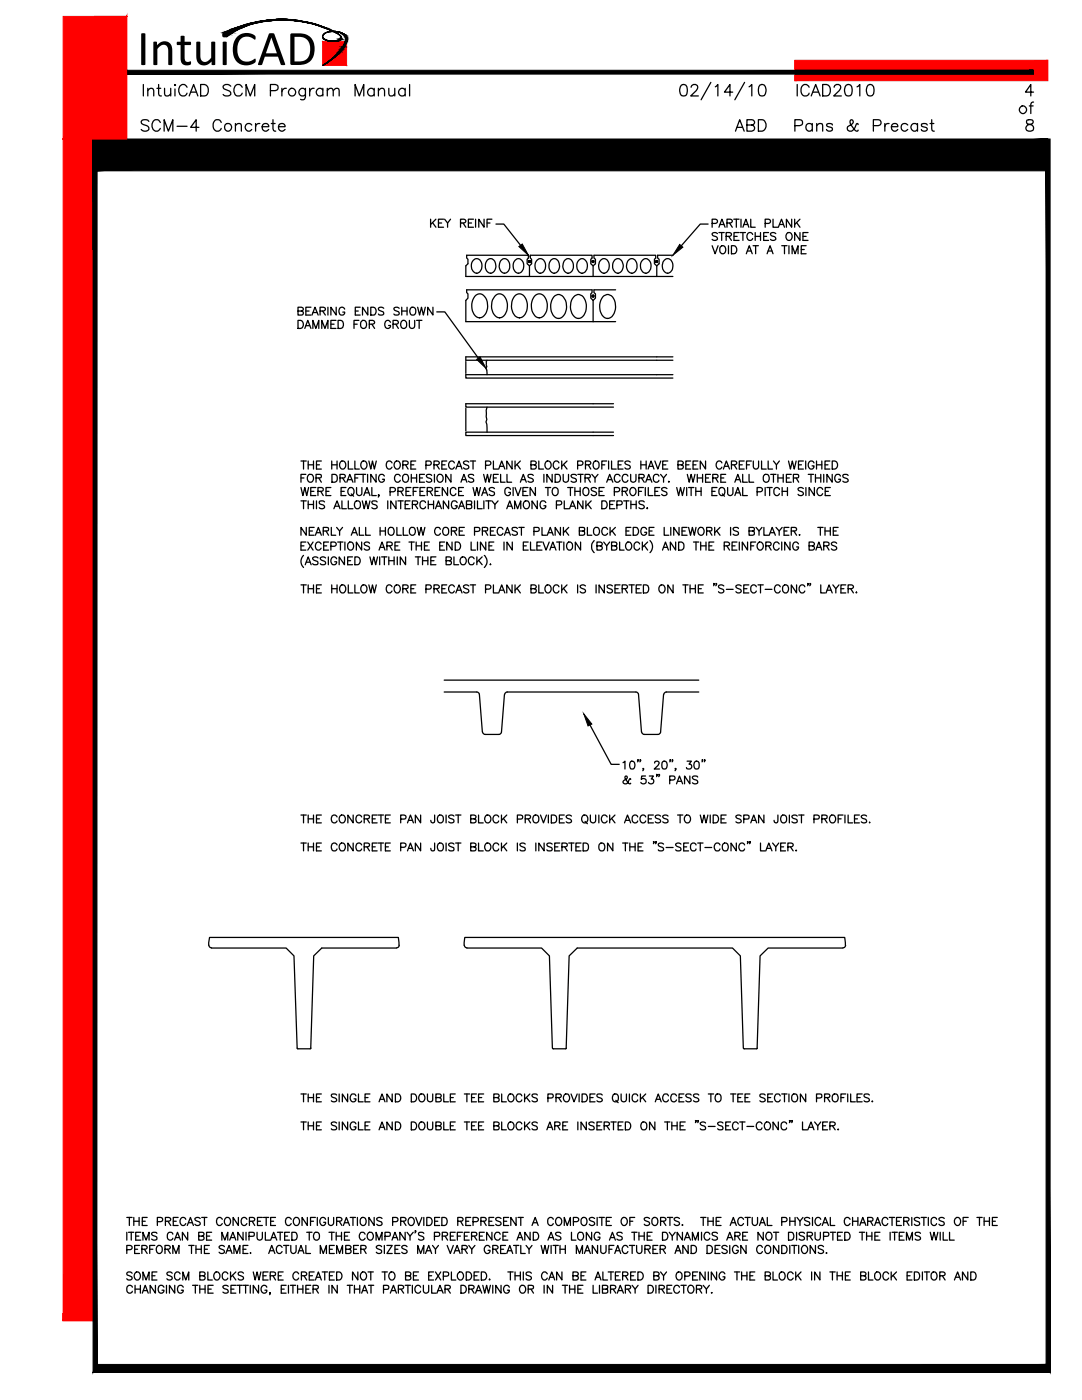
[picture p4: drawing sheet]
<svg xmlns="http://www.w3.org/2000/svg" width="216mm" height="279mm" viewBox="0 0 216 279" stroke-linecap="round" stroke-linejoin="round" font-family="sans-serif">
<defs><g id="words">
<text font-size="10" x="27.3" y="13">IntuiCAD</text>
</g></defs>
<!-- layer: S-SECT-CONC -->
<g fill="none" stroke="#000" stroke-width=".25">
<path d="M94.5 51.9a1.09 1.09 0 0 1 1.3 0 1.09 1.09 0 0 1 .4 1.2 1.07 1.07 0 0 1-.5 1.2 1.07 1.07 0 0 1-1.1 0 1.74 1.74 0 0 1-.1-2.4zM94.7 59.2a1.25 1.25 0 0 1 2.2 .3 2.85 2.85 0 0 1-.9 3.9 1.7 1.7 0 0 1-1.8-1.8v-1.3zM97.2 51.9a.96 .96 0 0 1 1.1-.2 .96 .96 0 0 1 .6 .9 1.26 1.26 0 0 1-.1 1.4 1.26 1.26 0 0 1-1.3 .4 1.71 1.71 0 0 1-.3-2.5zM98.7 59.2a1.3 1.3 0 0 1 1.4-.5 1.3 1.3 0 0 1 .9 1.1 2.75 2.75 0 0 1-1 3.6 1.76 1.76 0 0 1-1.9-1.8l.1-1.3zM100 51.9a1.09 1.09 0 0 1 1.3 0 1.09 1.09 0 0 1 .4 1.2 1.03 1.03 0 0 1-.6 1.3 1.03 1.03 0 0 1-1.3-.5 1.95 1.95 0 0 1 .2-2zM102.6 59.2a1.33 1.33 0 0 1 1.5-.5 1.33 1.33 0 0 1 .9 1.1 2.75 2.75 0 0 1-1 3.6 1.71 1.71 0 0 1-1.9-1.8v-1.3zM102.8 51.9a1.09 1.09 0 0 1 1.3 0 1.09 1.09 0 0 1 .4 1.2 1.08 1.08 0 0 1-.4 1.2 1.08 1.08 0 0 1-1.2 0 1.8 1.8 0 0 1-.1-2.4zM105.6 55.2v-2.1l-.4-.5v-.9l.2-.2v-.6h-12.3v.6l.3 .2v.9l-.5 .5v2.1h41.4M105.6 53.1l.5-.5v-.9l-.3-.2v-.6h12.3v.6l-.2 .2v.9l.4 .5v2.1M106.6 59.2a1.33 1.33 0 0 1 1.4-.5 1.33 1.33 0 0 1 1 1.1 2.75 2.75 0 0 1-1.1 3.6 1.71 1.71 0 0 1-1.8-1.8v-1.3zM107.2 51.9a1.09 1.09 0 0 1 1.3 0 1.09 1.09 0 0 1 .4 1.2 1.07 1.07 0 0 1-.5 1.2 1.07 1.07 0 0 1-1.1 0 1.74 1.74 0 0 1-.1-2.4zM109.9 51.9a.96 .96 0 0 1 1.1-.2 .96 .96 0 0 1 .6 .9 1.26 1.26 0 0 1-.1 1.4 1.26 1.26 0 0 1-1.3 .4 1.71 1.71 0 0 1-.3-2.5z"/>
<path d="M110.5 59.3a1.22 1.22 0 0 1 1.2-.5 1.22 1.22 0 0 1 .9 .8 2.79 2.79 0 0 1-.9 3.9 1.7 1.7 0 0 1-1.8-1.8l.1-1.3zM112.7 51.9a1.09 1.09 0 0 1 1.3 0 1.09 1.09 0 0 1 .4 1.2 1.03 1.03 0 0 1-.6 1.3 1.03 1.03 0 0 1-1.3-.5 1.95 1.95 0 0 1 .2-2zM114.5 59.3a1.3 1.3 0 0 1 1.4-.5 1.3 1.3 0 0 1 .9 1.2 2.75 2.75 0 0 1-1.1 3.5 1.76 1.76 0 0 1-1.8-1.8v-1.3zM115.5 51.9a1.09 1.09 0 0 1 1.3 0 1.09 1.09 0 0 1 .4 1.2 1.08 1.08 0 0 1-.4 1.2 1.08 1.08 0 0 1-1.2 0 1.8 1.8 0 0 1-.1-2.4zM118.3 53.1l.5-.5v-.9l-.3-.2v-.6h12.3v.6l-.2 .2v.9l.4 .5v2.1M118.3 60l-.4-.5v-.9l.2-.2v-.6h-25v.6l.3 .2v.9l-.5 .5v4.2h29.9M118.3 60v4.2M119.9 51.9a1.09 1.09 0 0 1 1.3 0 1.09 1.09 0 0 1 .4 1.2 1.07 1.07 0 0 1-.5 1.2 1.07 1.07 0 0 1-1.1 0 1.74 1.74 0 0 1-.1-2.4zM120.3 59.3a1.33 1.33 0 0 1 1.4-.5 1.33 1.33 0 0 1 .9 1.2 3 3 0 0 1-.8 3.4 1.44 1.44 0 0 1-2-1.2l-.1-1.4 .2-.8zM122.6 51.9a.96 .96 0 0 1 1.1-.2 .96 .96 0 0 1 .6 .9 1.26 1.26 0 0 1-.1 1.4 1.26 1.26 0 0 1-1.3 .4 1.71 1.71 0 0 1-.3-2.5zM122.8 57.8h-4.3v.6l.3 .2v.9l-.5 .5M125.4 51.9a1.09 1.09 0 0 1 1.3 0 1.09 1.09 0 0 1 .4 1.2 1.03 1.03 0 0 1-.6 1.3 1.03 1.03 0 0 1-1.3-.5 1.95 1.95 0 0 1 .2-2z"/>
<path d="M128.2 51.9a1.09 1.09 0 0 1 1.3 0 1.09 1.09 0 0 1 .4 1.2 1.08 1.08 0 0 1-.4 1.2 1.08 1.08 0 0 1-1.2 0 1.8 1.8 0 0 1-.1-2.4zM132.6 51.9a1.09 1.09 0 0 1 1.3 0 1.09 1.09 0 0 1 .4 1.2 1.03 1.03 0 0 1-.6 1.3 1.03 1.03 0 0 1-1.3-.5 1.73 1.73 0 0 1 .2-2zM134.3 50.9h-3.1v.6l.3 .2v.9l-.5 .5M92.9 72.2v2.3M97.2 71.9l-.2 .3 .1 1-.1 .3 .2 1.3M134.3 74.8h-41.4v.7h41.4M134.3 71.2h-41.4v.7h41.4M92.9 81.5v4.5M97.2 81.3l-.2 .6 .1 1.8-.1 .5 .1 .5 .1 1.5M122.4 86.2h-29.5v.7h29.5M122.4 80.6h-29.5v.7h29.5M88.6 138.1h6.5l.3 .1 .3 .4"/>
<path d="M88.6 135.7h50.8M95.7 138.6l.6 7.5M100.7 138.6l-.7 7.7-.5 .3h-2.7l-.4-.3-.1-.2M127.4 138.6l-.3-.4-.2-.1h-25.7l-.4 .2-.1 .3M127.4 138.6l.6 7.5M132.4 138.6l-.6 7.5-.1 .2-.4 .3M133 138.1h6.4M133 138.1l-.5 .2-.1 .3M128 146.1l.1 .2 .5 .3h2.7M41.6 188.7l.2-1.6h37.7l.1 1.6M41.7 188.6l.1 .3 .4 .3M42.2 189.2h14.9l1.6 1.6 .6 18.4 .1 .1"/>
<path d="M79.1 189.2h-14.9l-1.6 1.6-.6 18.4M79.7 188.6l-.3 .5-.3 .1M92.6 188.7l.1-1.6h75.9l.1 1.6M92.7 188.6l.2 .5 .3 .1M93.2 189.2h14.9l1.5 1.6 .7 18.4 .1 .1h2.4M168.2 189.2h-14.9l-1.6 1.6-.6 18.4M168.7 188.6l-.2 .5-.3 .1M59.4 209.3h2.5M62 209.2l-.1 .1M113 209.2l.6-18.4 1.6-1.6h31l1.5 1.6 .6 18.4M113 209.2l-.1 .1M151.1 209.2l-.1 .1h-2.5l-.1-.1"/>
</g>
<!-- layer: S-RBAR -->
<g fill="#000" stroke="#000" stroke-width=".2">
<path d="M105.5 52l-.1 .2h.2zM105.4 52.2h.2l-.1 .1zM105.6 52.2l-.1 .1 .1 .1z"/>
<path d="M105.6 52.2v.2l.2-.1zM105.6 52.2h.2v.1z"/>
<path d="M105.6 52.2h.2v-.2zM105.6 52h.2l-.2 .2zM105.5 52l.1 .2v-.2z"/>
<path d="M118.2 52l-.1 .2h.2zM118.1 52.2h.2l-.1 .1zM118.3 52.2l-.1 .1 .1 .1z"/>
<path d="M118.2 58.9l-.1 .2h.2zM118.1 59.1h.2l-.1 .1zM118.3 59.1l-.1 .1 .1 .1z"/>
<path d="M118.3 52.2v.2l.2-.1zM118.3 52.2h.2v.1z"/>
<path d="M118.3 59.1v.2l.2-.1zM118.3 59.1h.2v.1z"/>
<path d="M118.3 52.2h.2v-.2zM118.3 52h.2l-.2 .2zM118.2 52l.1 .2v-.2z"/>
<path d="M118.5 58.9l-.2 .2h.2zM118.3 58.9h.2l-.2 .2zM118.2 58.9l.1 .2v-.2z"/>
<path d="M130.9 52l-.1 .2h.2zM130.8 52.2h.2l-.1 .1zM131 52.2l-.1 .1 .1 .1z"/>
<path d="M131 52.2v.2l.2-.1zM131 52.2h.2v.1z"/>
<path d="M131 52.2h.2v-.2zM131 52h.2l-.2 .2zM130.9 52l.1 .2v-.2z"/>
</g>
<!-- layer: S-TEXT -->
<g fill="none" stroke="#000" stroke-width=".25">
<path d="M85.9 43.7v1.7M86.3 44.4l.7 1M87 43.7l-1.1 1.1M87.5 44.5h.6M88.5 43.7h-1v1.7h1M88.7 43.7l.6 .8v.9M89.9 43.7l-.6 .8M91.9 44.5l.9-.1 .1-.4-.3-.3h-.7v1.7M92.4 44.5l.5 .9M93.5 44.5h.6M94.5 43.7h-1v1.7h1M94.9 43.7v1.7"/>
<path d="M96.6 43.7v1.7l-1.1-1.7v1.7M97.2 44.5h.6M98.2 43.7h-1v1.7M99 44.7h1.5l3.4 4.3M141.3 44.7h-1.6l-3.7 4.3M142.1 44.6l.9-.1 .2-.5-.4-.3h-.7v1.7M142.1 49l.6 1.6 .6-1.6M143.2 46.6a.6 .6 0 0 0-1.1 .2l.1 .2 .8 .3a.34 .34 0 0 1 0 .6 .72 .72 0 0 1-.9-.1M143.5 45.4l.5-1.7 .7 1.7M143.5 46.4h1M143.7 44.8h.7M143.7 49.3a.64 .64 0 0 1 .9-.1 .64 .64 0 0 1 .2 .8 .64 .64 0 0 1-.8 .6 .64 .64 0 0 1-.4-.9z"/>
<path d="M144 46.4v1.6M144.9 47.2l.9-.1 .2-.3-.1-.3-1-.1v1.6M145.1 44.5l.9-.1 .1-.4-.4-.3h-.6v1.7M145.4 49v1.6M145.4 47.2l.6 .8M145.6 44.5l.5 .9M146 49h.5a.85 .85 0 0 1 .5 .8 .85 .85 0 0 1-.5 .8h-.5zM146.4 43.7h1.1M146.5 47.2h.6M146.9 43.7v1.7M147.5 46.4h-1v1.6h1M147.7 46.4h1"/>
<path d="M147.9 43.7v1.7M148.2 45.4l.6-1.7 .6 1.7M148.2 46.4v1.6M148.4 44.8h.8M148.9 50.6l.6-1.6 .6 1.6M149.1 50.1h.8M149.8 43.7v1.7h.9M150.2 46.8a.59 .59 0 0 0-.7-.4 .59 .59 0 0 0-.5 .6v.4a.59 .59 0 0 0 .5 .6 .59 .59 0 0 0 .7-.4M150.3 49h1M150.7 47.2h1.1M150.7 46.4v1.6M150.8 49v1.6"/>
<path d="M151.8 46.4v1.6M152.4 47.2h.6M152.7 44.6l.9-.1 .1-.5-.3-.3h-.7v1.7M153.1 50.6l.6-1.6 .5 1.6M153.3 50.1h.7M153.4 46.4h-1v1.6h1M154.2 43.7v1.7h1M154.8 46.6a.6 .6 0 0 0-1.1 .2l.2 .2 .7 .3a.34 .34 0 0 1 0 .6 .72 .72 0 0 1-.9-.1M155.3 45.4l.6-1.7 .6 1.7M155.6 44.8h.7M156 49h1M156.5 49v1.6"/>
<path d="M157 46.6a.59 .59 0 0 1 .7-.2 .59 .59 0 0 1 .4 .6v.4a.61 .61 0 0 1-.7 .6 .61 .61 0 0 1-.6-.6zM157.4 49v1.6M158 43.7v1.7l-1.1-1.7v1.7M158.1 50.6v-1.6l.6 1.6 .5-1.6v1.6M158.6 43.7v1.7M158.9 44.4l.7 1M159.6 46.4v1.6l-1-1.6v1.6M159.6 43.7l-1 1.1M159.9 49.8h.6M160.2 47.2h.7M160.9 49h-1v1.6h1M161.2 46.4h-1v1.6h1"/>
<path d="M59.5 62.1l.9-.1 .1-.2-.1-.4-.9-.1v1.6h.6a.4 .4 0 0 0 .4-.4 .4 .4 0 0 0-.4-.4M59.5 63.9a.87 .87 0 0 1 1 .5 .87 .87 0 0 1-.3 1.1h-.7zM60.8 65.5l.6-1.6 .6 1.6M61 62.1h.7M61 65h.8M62 61.3h-1v1.6h1M62.3 62.9l.6-1.6 .6 1.6M62.4 65.5v-1.6l.6 1.6 .6-1.6v1.6M62.5 62.4h.7M63.9 62.1l.9-.1 .1-.2-.1-.4-.9-.1v1.6M64.2 65.5v-1.6l.6 1.6 .6-1.6v1.6M64.4 62.1l.5 .8"/>
<path d="M65.4 61.3v1.6M66 64.7h.7M67 63.9h-1v1.6h1M67.1 61.3v1.6l-1.1-1.6v1.6M67.5 63.9h.5a.88 .88 0 0 1 .5 .8 .88 .88 0 0 1-.5 .8h-.5zM68.8 61.7a.59 .59 0 0 0-.7-.4 .59 .59 0 0 0-.5 .6v.4a.57 .57 0 0 0 .6 .6 .57 .57 0 0 0 .6-.6h-.4M70.6 64.7h.7M70.9 62.1h.6M71.6 63.9h-1v1.6M71.9 61.3h-1v1.6h1M72.1 64.2l.1-.2a.78 .78 0 0 1 1 .4 .78 .78 0 0 1-.2 .9 .59 .59 0 0 1-.7 .2 .59 .59 0 0 1-.3-.5zM73.4 61.3v1.6l-1.1-1.6v1.6"/>
<path d="M73.7 64.7l.9-.1 .1-.3-.3-.4h-.7v1.6M74 61.3h.5a.82 .82 0 0 1 .6 .8 .82 .82 0 0 1-.6 .8h-.5zM74.2 64.7l.5 .8M76.6 61.5a.59 .59 0 0 0-.6-.2 .59 .59 0 0 0-.5 .4l.1 .2 .8 .3 .2 .3-.2 .3-.6 .1-.3-.2M77.9 64.3a.59 .59 0 0 0-.7-.4 .59 .59 0 0 0-.4 .7v.4a.57 .57 0 0 0 .6 .6 .57 .57 0 0 0 .5-.6h-.4M78.4 64.7l1-.1 .1-.2-.1-.4-1-.1v1.6M79 64.7l.5 .8M79.7 61.5a.6 .6 0 0 0-1.1 .2l.1 .2 .8 .3 .2 .3-.2 .3h-.8l-.1-.1M80.1 64.2a.57 .57 0 0 1 .7-.2 .57 .57 0 0 1 .3 .6 .69 .69 0 0 1-.7 .9l-.3-.2-.1-.3zM80.2 62.1h1M80.2 61.3v1.6M81.2 61.3v1.6"/>
<path d="M81.7 63.9v1.2a.53 .53 0 0 0 .5 .4 .53 .53 0 0 0 .5-.4v-1.2M81.9 61.5l.3-.2a.78 .78 0 0 1 .8 .8 .78 .78 0 0 1-.8 .8l-.3-.2-.1-.4zM83.1 63.9h1.1M83.3 61.3l.4 1.6 .4-1.6 .4 1.6 .4-1.6M83.6 63.9v1.6M86.4 61.3v1.6l-1.1-1.6v1.6M87.2 62.2h1.6l6.6 9.3M60.1 97.3l.3 1.6 .4-1.6 .4 1.6 .4-1.6M60.1 92h1M60.1 95.4h.5M60.1 100h1M60.6 92v1.6"/>
<path d="M60.6 100v1.5M61 94.7h-.9v1.5M61.5 92v1.6M61.5 100v1.5M61.5 92.8h1.1M61.6 94.7a.8 .8 0 0 1 1 .6 .8 .8 0 0 1-.5 .9 .84 .84 0 0 1-.8-.6 .84 .84 0 0 1 .3-.9zM62 98.1h.6M62.6 92v1.6M62.6 100v1.5M63 97.3h-1v1.6h1M63.1 95.4l.9-.1 .1-.5-1-.1v1.5M63.1 92.8h.6"/>
<path d="M63.1 100v1.5M63.4 98.1l1-.1 .1-.5-.4-.2h-.7v1.6M63.6 95.4l.5 .8M64 98.1l.5 .8M64.1 92h-1v1.6h1M65.1 98.1h.5M66 97.3h-.9v1.6h.9M66.2 92v1.6M66.2 92.8h1.1M66.2 94.7h.6a.84 .84 0 0 1 .5 .8 .84 .84 0 0 1-.5 .7h-.6zM67.3 92v1.6M67.8 95.4l.9-.1 .2-.2-.1-.3-1-.1v1.5"/>
<path d="M67.9 92.2a.59 .59 0 0 1 .7-.2 .59 .59 0 0 1 .4 .6v.4a.62 .62 0 0 1-.6 .6 .62 .62 0 0 1-.6-.6zM68.1 98.1h.6M68.2 100v1.5h.9M68.4 95.4l.5 .8M69 97.3h-.9v1.6h.9M69.2 96.2l.6-1.5 .6 1.5M69.4 95.7h.8M69.5 92v1.6h.9M69.5 100v1.5h.9M69.6 97.5a.59 .59 0 0 1 .6-.2 .59 .59 0 0 1 .4 .6v.4a.62 .62 0 0 1-.6 .6 .62 .62 0 0 1-.6-.6zM70.1 98.6l.5 .4M70.8 92v1.6h.9"/>
<path d="M70.8 95.4h.6M71.1 97.3v1.1a.53 .53 0 0 0 .6 .5 .53 .53 0 0 0 .5-.5v-1.1M71.8 94.7h-1v1.5M71.9 94.7h1.1M72.2 92.2a.59 .59 0 0 1 .6-.2 .59 .59 0 0 1 .4 .6v.4a.62 .62 0 0 1-.6 .6 .62 .62 0 0 1-.6-.6zM72.3 100l.4 1.5 .4-1.5 .3 1.5 .4-1.5M72.5 94.7v1.5M72.6 98.9l.6-1.6 .6 1.6M72.8 98.4h.8M73.3 94.7v1.5M73.6 92l.4 1.6 .3-1.6 .4 1.6 .4-1.6M74.2 97.3v1.6h.9"/>
<path d="M75 94.7v1.5l-1-1.5v1.5M75.6 98.8h-.1h.1l-.1 .4M76.7 95a.6 .6 0 0 0-.7-.3 .6 .6 0 0 0-.4 .6v.3a.57 .57 0 0 0 .5 .6 .57 .57 0 0 0 .6-.6h-.4M77.4 100v1.5M77.8 98.1h.9l.2-.5-.4-.3h-.7v1.6M78.2 92.4a.59 .59 0 0 0-.6-.4 .59 .59 0 0 0-.5 .6v.4a.59 .59 0 0 0 .4 .6 .59 .59 0 0 0 .7-.4M78.9 92.1a.8 .8 0 0 1 1 .5 .8 .8 0 0 1-.5 1 .84 .84 0 0 1-.8-.6 .84 .84 0 0 1 .3-.9zM79 100v1.5l-1-1.5v1.5M79.4 98.1l.9-.1 .2-.4-.4-.3h-.7v1.6M79.4 100h1.1M79.9 95a.6 .6 0 0 0-.7-.3 .6 .6 0 0 0-.5 .6v.3a.59 .59 0 0 0 .5 .6 .59 .59 0 0 0 .7-.3M80 98.1l.5 .8"/>
<path d="M80 100v1.5M80.4 92.8l.9-.1 .1-.5-.3-.2h-.7v1.6M80.5 94.9l.1-.2a.79 .79 0 0 1 1 .6 .79 .79 0 0 1-.5 .9 .81 .81 0 0 1-.8-.4 .81 .81 0 0 1 .2-.9zM80.9 92.8l.5 .8M81 98.1h.6M81.8 100h-1v1.5h1M82 97.3h-1v1.6h1M82 92.8h.6M82.1 95.4h1M82.1 94.7v1.5M82.5 98.1h.5M83 92h-1v1.6h1"/>
<path d="M83.1 94.7v1.5M83.4 97.3h-.9v1.6M83.7 95.4h.6M83.8 98.1h.6M84.7 94.7h-1v1.5h1M84.8 97.3h-1v1.6h1M85 92.9l.9-.1 .1-.2-.1-.5-.9-.1v1.6M85.2 98.1l.9-.1 .2-.4-.4-.3h-.7v1.6M85.5 100v1.5M85.8 98.1l.5 .8M86.1 94.9l-.3-.2h-.6l-.1 .2 .1 .4 .8 .3 .1 .4a.73 .73 0 0 1-1 0M86.5 100v1.5"/>
<path d="M86.6 92.8l.9-.1 .2-.4-.4-.3h-.7v1.6M86.7 94.7v1.5M86.8 98.1h.6M87.1 92.8l.6 .8M87.5 94.7a.75 .75 0 0 1 .9 .7 .75 .75 0 0 1-.9 .8l-.3-.6v-.3zM87.8 97.3h-1v1.6h1M88.2 92.8h.6M89.1 92h-.9v1.6h.9M89.3 97.3v1.6l-1-1.6v1.6M89.5 100v1.5l-1-1.5v1.5M90 94.7v1.5l-1.1-1.5v1.5M90.7 92.4a.59 .59 0 0 0-.7-.4 .59 .59 0 0 0-.5 .6v.4a.59 .59 0 0 0 .5 .6 .59 .59 0 0 0 .7-.4"/>
<path d="M91 93.6l.6-1.6 .6 1.6M91 97.7a.56 .56 0 0 0-.7-.4 .56 .56 0 0 0-.4 .6 .69 .69 0 0 0 .1 .8 .69 .69 0 0 0 .7 .1l.3-.3M91.2 93.1h.8M91.5 98.1h.6M92 96.2l.6-1.5 .6 1.5M92.2 95.7h.7M92.5 97.3h-1v1.6h1M93.5 92.2a.6 .6 0 0 0-1 .2l.3 .3 .6 .2 .1 .5a.65 .65 0 0 1-1 0M93.8 92h1.1M94.4 97.3l.4 1.6 .4-1.6 .3 1.6 .4-1.6M94.4 92v1.6M94.5 94.9l-.4-.2h-.5l-.1 .2 .1 .4 .8 .3 .1 .4a.73 .73 0 0 1-1 0"/>
<path d="M94.7 100v1.5M95.3 100v1.5h.9M96.1 98.9l.6-1.6 .6 1.6M96.3 98.4h.8M96.5 94.7l.4 1.5 .4-1.5 .3 1.5 .4-1.5M96.5 100v1.5M96.9 92.9l.9-.1 .1-.5-.3-.3h-.7v1.6M96.9 100h1.1M97.5 100v1.5M98.2 100l.5 .7v.8M98.5 92v1.6h.9M98.5 95.4h.5"/>
<path d="M98.7 97.5a.6 .6 0 0 0-1.1 .2l.1 .1 .9 .5a.41 .41 0 0 1-.3 .6h-.3l-.4-.2M99.4 100l-.7 .7M99.4 94.7h-.9v1.5h.9M99.5 93.6l.6-1.6 .6 1.6M99.7 93.1h.8M99.9 94.7v1.5h.9M101.2 94.7v1.5h.9M101.8 97.7a.56 .56 0 0 0-.6-.4 .56 .56 0 0 0-.5 .6 .69 .69 0 0 0 .2 .8 .69 .69 0 0 0 .7 .1l.2-.5h-.3M102.2 92v1.6l-1.1-1.6v1.6M102.4 97.3v1.6M102.8 97.3l.6 1.6 .6-1.6M102.8 92v1.6"/>
<path d="M103.2 92.7l.6 .9M103.8 96.2l.6-1.5 .6 1.5M103.8 92l-1 1.1M104 95.7h.8M104.3 98.1h.7M105.4 97.3h-1.1v1.6h1.1M105.9 92.8l.9-.1 .2-.4-.4-.3h-.7v1.6h.7l.3-.2 .1-.3-.4-.3M106.4 94.9l-.4-.2h-.5l-.1 .2 .1 .4 .8 .3 .1 .4a.73 .73 0 0 1-1 0M106.8 97.3v1.6l-1-1.6v1.6M107.2 100v1.5l-1-1.5v1.5M107.5 92v1.6h.9M108.5 94.7v1.5"/>
<path d="M108.8 97.3h1.1M108.9 92.2a.59 .59 0 0 1 .7-.2 .59 .59 0 0 1 .4 .6v.4a.62 .62 0 0 1-.6 .6 .62 .62 0 0 1-.7-.6zM109.3 97.3v1.6M110.2 94.7v1.5l-1.1-1.5v1.5M110.3 97.5a.59 .59 0 0 1 .7-.2 .59 .59 0 0 1 .4 .6 .69 .69 0 0 1-.2 .8 .69 .69 0 0 1-.7 .1l-.3-.5zM110.8 94.7h.5a.84 .84 0 0 1 .6 .8 .84 .84 0 0 1-.6 .7h-.5zM111.5 92.4a.59 .59 0 0 0-.6-.4 .59 .59 0 0 0-.5 .6v.4a.59 .59 0 0 0 .5 .6 .59 .59 0 0 0 .6-.4M112.1 92v1.6M112.4 94.7v1.1a.53 .53 0 0 0 .5 .4 .53 .53 0 0 0 .5-.4v-1.1M112.4 92.7l.7 .9M112.6 100v1.5h.9M113.1 92l-1 1.1"/>
<path d="M113.3 97.3h1M113.8 97.3v1.6M114.7 97.3v1.6M114.7 98.1h1.1M115 94.9l-.4-.2h-.5l-.2 .2 .2 .4 .8 .3 .1 .4a.73 .73 0 0 1-1.1 0M115.3 92.9l.8-.1 .2-.5-.4-.3h-.6v1.6M115.3 94.7h1.1M115.8 97.3v1.6M115.9 94.7v1.5M116.3 100v1.5l-1-1.5v1.5M116.4 97.5a.59 .59 0 0 1 .7-.2 .59 .59 0 0 1 .4 .6v.4a.6 .6 0 0 1-.6 .6 .6 .6 0 0 1-.6-.6zM116.7 95.4l1-.1 .1-.2-.1-.4h-1v1.5"/>
<path d="M116.8 92.8l.9-.1 .2-.4-.4-.3h-.7v1.6M116.9 100v1.5M117.3 95.4l.5 .8M117.4 92.8l.5 .8M118 100l-1.1 1M118.1 94.7l.6 .7v.8M118.5 92.2l.3-.2a.8 .8 0 0 1 .8 .8 .8 .8 0 0 1-.8 .8l-.3-.2-.2-.4zM119 97.5a.6 .6 0 0 0-1 .2l.1 .2 .8 .3 .1 .5a.65 .65 0 0 1-1 0M119.3 94.7l-.6 .7M119.5 98.1h.7M120.1 100h.5a.82 .82 0 0 1 .6 .7 .82 .82 0 0 1-.6 .8h-.5zM120.1 92.8h.6"/>
<path d="M120.6 97.3h-1.1v1.6h1.1M121.1 92h-1v1.6M121.1 96.2l.6-1.5 .6 1.5M121.3 95.7h.7M121.4 92v1.6M122 92v1.6h1M122.6 98.1h.9l.1-.5-.3-.3h-.7v1.6M122.7 100h-1v1.5h1M123.3 92.8h.6M123.7 95a.6 .6 0 0 0-.7-.3 .6 .6 0 0 0-.4 .6v.3a.59 .59 0 0 0 .5 .7 .59 .59 0 0 0 .6-.4M124.1 98.1l1-.1 .1-.4-.4-.3h-.7v1.6M124.3 92h-1v1.6h1"/>
<path d="M124.4 100h1.1M124.7 98.1l.5 .8M125 100v1.5M125.3 95a.6 .6 0 0 0-.7-.3 .6 .6 0 0 0-.5 .6v.3a.59 .59 0 0 0 .5 .6 .59 .59 0 0 0 .7-.3M125.8 92.2a.6 .6 0 0 0-1.1 .2l.1 .2 .8 .3 .2 .5a.65 .65 0 0 1-1.1 0M125.8 94.7v1.1a.53 .53 0 0 0 .6 .4 .53 .53 0 0 0 .5-.4v-1.1M125.8 97.5a.59 .59 0 0 1 .7-.2 .59 .59 0 0 1 .4 .6v.4a.62 .62 0 0 1-.6 .6 .62 .62 0 0 1-.6-.6zM125.9 100v1.5M126.9 100v1.5M127.4 98.1h.6M127.5 95.4l.9-.1 .2-.2-.1-.3-1-.1v1.5M127.9 92.8h1"/>
<path d="M127.9 92v1.6M128 95.4l.6 .8M128.4 97.3h-1v1.6M128.8 97.3v1.6M128.8 96.2l.6-1.5 .7 1.5M128.9 92v1.6M129.1 95.7h.7M129.3 93.6l.6-1.6 .6 1.6M129.4 97.3v1.6h.9M129.5 93.1h.8M130.7 92l.6 1.6 .6-1.6M130.7 98.1h.6"/>
<path d="M131.5 95a.57 .57 0 0 0-.7-.3 .57 .57 0 0 0-.4 .6 .7 .7 0 0 0 .7 .9l.4-.3M131.6 97.3h-.9v1.6h.9M131.8 94.7l.6 .7v.8M132.2 92.8h.7M133 94.7l-.6 .7M133.1 97.5a.6 .6 0 0 0-1.1 .2l.3 .3 .6 .2 .2 .5a.65 .65 0 0 1-1.1 0M133.3 92h-1.1v1.6h1.1M133.4 96.2h.1zM135 97.3l.4 1.6 .4-1.6 .4 1.6 .4-1.6M135.3 92.8l.9-.1 .1-.4-.3-.3h-.7v1.6h.7l.3-.2v-.3l-.3-.3M136.8 92.8h.7M137 97.3v1.6"/>
<path d="M137.1 94.7l.4 1.5 .4-1.5 .4 1.5 .4-1.5M137.4 97.3h1.1M137.8 92h-1v1.6h1M137.9 97.3v1.6M138.3 92.8h.6M138.8 98.1h1.1M138.8 97.3v1.6M139.1 95.4h1.1M139.1 94.7v1.5M139.3 92h-1v1.6h1M139.9 97.3v1.6M140.2 94.7v1.5"/>
<path d="M140.8 92v1.6l-1.1-1.6v1.6M140.8 95.4h.6M141.8 94.7h-1v1.5h1M142.1 98.1h.6M142.2 95.4l.9-.1 .2-.3-.2-.3h-.9v1.5M142.8 95.4l.5 .8M143.1 97.3h-1v1.6h1M143.6 97.5a.59 .59 0 0 1 .6-.2 .59 .59 0 0 1 .4 .6v.4a.6 .6 0 0 1-.6 .6 .6 .6 0 0 1-.5-.6zM143.8 95.4h.6M144 92.4a.59 .59 0 0 0-.6-.4 .59 .59 0 0 0-.5 .6v.4a.59 .59 0 0 0 .5 .6 .59 .59 0 0 0 .6-.4M144.1 98.6l.5 .4M144.3 93.6l.6-1.6 .7 1.6"/>
<path d="M144.6 93.1h.7M144.8 94.7h-1v1.5h1M145.2 97.3v1.1a.53 .53 0 0 0 .5 .5 .53 .53 0 0 0 .5-.5v-1.1M146 92.8l.8-.1 .2-.4-.4-.3h-.6v1.6M146.5 92.8l.5 .8M146.6 96.2l.6-1.5 .6 1.5M146.6 98.9l.6-1.6 .6 1.6M146.8 95.7h.8M146.8 98.4h.8M147.5 92.8h.6M148.2 94.7v1.5h.9M148.2 97.3v1.6h.9"/>
<path d="M148.5 92h-1v1.6h1M149 92.8h.5M149.5 94.7v1.5h.9M149.9 92h-.9v1.6M150.3 92v1.1a.53 .53 0 0 0 .5 .5 .53 .53 0 0 0 .6-.5v-1.1M151.1 98.1h.9l.1-.5-.3-.3h-.7v1.6M152 92v1.6h.9M152.4 94.9l.2-.2a.79 .79 0 0 1 .9 .6 .79 .79 0 0 1-.5 .9 .81 .81 0 0 1-.7-.4 .81 .81 0 0 1 .1-.9zM152.7 97.3v1.6M153 97.3h1.1M153.3 92v1.6h.9M153.6 97.3v1.6"/>
<path d="M153.8 94.7h1M154.3 92l.6 .8v.8M154.3 94.7v1.5M155.2 95.4h1.1M155.2 94.7v1.5M155.5 97.7a.56 .56 0 0 0-.6-.4 .56 .56 0 0 0-.5 .6 .69 .69 0 0 0 .1 .8 .69 .69 0 0 0 .8 .1l.2-.3M155.5 92l-.6 .8M156.1 98.1h1M156.1 97.3v1.6M156.3 94.7v1.5M156.9 95.4h.6M157.1 97.3v1.6"/>
<path d="M157.3 92l.4 1.6 .4-1.6 .4 1.6 .4-1.6M157.9 94.7h-1v1.5h1M158.3 95.4l.9-.1 .1-.5-1-.1v1.5M158.9 95.4l.5 .8M159.3 92.8h.6M160.3 92h-1v1.6h1M160.3 97.5a.6 .6 0 0 0-1.1 .2l.2 .2 .7 .3 .2 .5a.65 .65 0 0 1-1.1 0M160.8 92v1.6M160.8 97.3v1.6M161.3 94.7h1M161.8 94.7v1.5M162.4 92.4a.59 .59 0 0 0-.6-.4 .59 .59 0 0 0-.5 .6v.4a.58 .58 0 0 0 .5 .6 .58 .58 0 0 0 .6-.6h-.4"/>
<path d="M162.5 97.3v1.6l-1.1-1.6v1.6M162.7 95.4h1.1M162.7 94.7v1.5M162.9 92.8h1.1M162.9 92v1.6M163.8 94.7v1.5M164 92v1.6M164.2 97.7a.59 .59 0 0 0-.7-.4 .59 .59 0 0 0-.5 .6v.4a.59 .59 0 0 0 .5 .6 .59 .59 0 0 0 .7-.4M164.4 94.7v1.5M164.6 92.8h.6M164.7 98.1h.6M165.6 92h-1v1.6h1"/>
<path d="M165.7 97.3h-1v1.6h1M166.1 92h.5a.85 .85 0 0 1 .5 .8 .85 .85 0 0 1-.5 .8h-.5zM166.1 94.7v1.5l-1.1-1.5v1.5M167.7 95a.6 .6 0 0 0-.7-.3 .6 .6 0 0 0-.4 .6v.3a.57 .57 0 0 0 .5 .6 .57 .57 0 0 0 .6-.6h-.4M169.2 94.9l-.3-.2h-.6l-.1 .2 .1 .4 .8 .3 .1 .4a.73 .73 0 0 1-1 0M60.1 108.9h.5M60.1 116.7h1M60.6 110.8a1.67 1.67 0 0 0 0 2.5M60.6 116.7v1.6M60.9 112.7l.6-1.6 .6 1.6M61 108.2h-.9v1.6h.9M61.1 105.3v1.5l-1-1.5v1.5"/>
<path d="M61.1 112.2h.8M61.4 108.2l1.1 1.6M61.5 116.7v1.6M61.5 100.7h1.1M61.5 117.5h1.1M61.7 106h.6M62.5 108.2l-1.1 1.6M62.6 116.7v1.6M62.7 105.3h-1v1.5h1M62.9 106.8l.6-1.5 .6 1.5M63.1 106.3h.8M63.1 117.5h.6"/>
<path d="M63.4 111.4a.6 .6 0 0 0-1 .1l.3 .3 .6 .2 .1 .3-.1 .4h-.5l-.4-.2M64.1 108.6a.59 .59 0 0 0-.7-.4 .59 .59 0 0 0-.5 .6 .64 .64 0 0 0 .3 .9 .64 .64 0 0 0 .9-.3M64.1 116.7h-1v1.6h1M64.5 106l.9-.1 .1-.5-1-.1v1.5M64.6 108.9h.6M64.8 100.2l-.4-.2h-.6l-.1 .2 .1 .4 .9 .3 .1 .4a.73 .73 0 0 1-1.1 0M65 111.4a.6 .6 0 0 0-1.1 .1l.3 .3 .6 .2 .2 .3v.2l-.4 .2h-.5l-.2-.2M65.1 106l.5 .8M65.5 111.1v1.6M65.6 108.2h-1v1.6h1M66 109l.9-.1 .2-.4-.4-.3h-.7v1.6M66.1 105.3v1.5h.9"/>
<path d="M66.2 116.7v1.6M66.2 117.5h1.1M66.6 101.5l.7-1.5 .5 1.5M66.9 101h.7M67.2 105.3l.6 .7v.8M67.2 111.5a.59 .59 0 0 0-.7-.4 .59 .59 0 0 0-.5 .6v.4a.57 .57 0 0 0 .6 .6 .57 .57 0 0 0 .6-.6h-.4M67.3 116.7v1.6M67.4 108.2h1M67.9 116.9a.59 .59 0 0 1 .7-.2 .59 .59 0 0 1 .4 .6v.4a.62 .62 0 0 1-.6 .7 .62 .62 0 0 1-.6-.7zM67.9 108.2v1.6M68.4 105.3l-.6 .7M68.7 111.1v1.6l-1-1.6v1.6"/>
<path d="M68.8 108.2v1.6M69.4 111.9h.6M69.5 108.4a.64 .64 0 0 1 .9-.1 .64 .64 0 0 1 .2 .8 .64 .64 0 0 1-.9 .7 .64 .64 0 0 1-.3-1zM69.5 116.7v1.6h.9M70.1 106.8l.6-1.5 .6 1.5M70.3 111.1h-.9v1.6h.9M70.3 106.3h.8M70.8 111.1h.5a.82 .82 0 0 1 .6 .8 .82 .82 0 0 1-.6 .8h-.5zM70.8 116.7v1.6h.9M70.9 100.2l.1-.2a.8 .8 0 0 1 1 .5 .8 .8 0 0 1-.5 1 .84 .84 0 0 1-.7-.5 .84 .84 0 0 1 .1-.8zM71.7 105.3v1.5h.9M72.2 108.2v1.6l-1.1-1.6v1.6"/>
<path d="M72.2 116.9a.59 .59 0 0 1 .6-.2 .59 .59 0 0 1 .4 .6v.4a.62 .62 0 0 1-.6 .7 .62 .62 0 0 1-.6-.7zM73 105.3v1.5h.9M73.6 116.7l.4 1.6 .3-1.6 .4 1.6 .4-1.6M73.7 108.4a.59 .59 0 0 0-.5-.2 .59 .59 0 0 0-.5 .4l.1 .2 .8 .3 .1 .4a.65 .65 0 0 1-1 0M73.8 111.1l.4 1.6 .4-1.6 .4 1.6 .3-1.6M75.3 100.2l-.4-.2h-.6l-.1 .2 .1 .4 .9 .3 .1 .4a.73 .73 0 0 1-1.1 0M75.6 109.8l.6-1.6 .6 1.6M75.8 111.1v1.6M75.8 106h1.1M75.8 105.3v1.5M75.8 109.2h.8M76.1 111.1h1.1"/>
<path d="M76.7 111.1v1.6M76.9 105.3v1.5M77.2 108.9l1-.1v-.5l-.3-.1h-.7v1.6M77.6 105.5l.2-.2a.78 .78 0 0 1 .9 .3 .78 .78 0 0 1-.2 1l-.3 .2a.81 .81 0 0 1-.7-.4 .81 .81 0 0 1 .1-.9zM77.6 111.9h1M77.6 111.1v1.6M77.8 108.9l.5 .9M78.2 117.1a.59 .59 0 0 0-.6-.4 .59 .59 0 0 0-.5 .6v.4a.59 .59 0 0 0 .4 .6 .59 .59 0 0 0 .7-.3M78.6 111.1v1.6M78.8 116.9a.59 .59 0 0 1 .7-.2 .59 .59 0 0 1 .4 .6v.4a.62 .62 0 0 1-.6 .7 .62 .62 0 0 1-.7-.7zM78.8 108.9h.6M79.2 105.3v1.5h.9"/>
<path d="M79.3 111.1v1.6M79.8 108.2h-1v1.6h1M80.4 117.5l.9-.1 .1-.5-.3-.2h-.7v1.6M80.5 105.3v1.5h.9M80.8 100.7h.6M80.9 111.1v1.6l-1-1.6v1.6M80.9 117.5l.5 .8M81.6 108.2h1.1M81.8 105.5l.2-.2a.78 .78 0 0 1 .9 .3 .78 .78 0 0 1-.2 1l-.2 .2a.81 .81 0 0 1-.8-.4 .81 .81 0 0 1 .1-.9zM82 117.5h.6M82.1 108.2v1.6M82.3 100.7l.9-.1 .1-.2v-.3l-1-.1v1.5"/>
<path d="M82.8 100.7l.5 .8M82.9 111.1h1M83 116.7h-1v1.6h1M83 108.9h1.1M83 108.2v1.6M83.3 105.3l.3 1.5 .4-1.5 .4 1.5 .4-1.5M83.4 111.1v1.6M84.1 108.2v1.6M84.3 111.9h1.1M84.3 111.1v1.6M84.7 108.9h.6M84.9 100.3a.57 .57 0 0 0-.7-.3 .57 .57 0 0 0-.4 .6 .7 .7 0 0 0 .8 .9l.3-.4"/>
<path d="M85 117.6l.9-.1 .1-.2-.1-.5-.9-.1v1.6M85.4 111.1v1.6M85.5 100.7h1M85.7 108.2h-1v1.6h1M86 111.9h.6M86.6 117.5l.9-.1 .2-.4-.4-.3h-.7v1.6M86.9 101.5l.6-1.5 .6 1.5M87 111.1h-1v1.6h1M87.1 101h.8M87.1 117.5l.6 .8M87.7 108.9h.6M87.9 105.6a.59 .59 0 0 0-.7-.3 .59 .59 0 0 0-.5 .5v.4a.59 .59 0 0 0 .5 .6 .59 .59 0 0 0 .7-.4"/>
<path d="M88.2 117.5h.6M88.5 105.5l.1-.2a.8 .8 0 0 1 1 .5 .8 .8 0 0 1-.5 1 .84 .84 0 0 1-.7-.5 .84 .84 0 0 1 .1-.8zM88.7 108.2h-1v1.6h1M89 111.9l.9-.1 .2-.2-.1-.3-1-.2v1.6h.7a.4 .4 0 0 0 .4-.4 .4 .4 0 0 0-.4-.4M89.1 116.7h-.9v1.6h.9M90.1 106l.9-.1 .1-.3-.1-.3h-.9v1.5M90.2 108.2v1.6l-1.1-1.6v1.6M90.6 111.1v1.6h.9M90.6 106l.5 .8M90.7 117.1a.59 .59 0 0 0-.7-.4 .59 .59 0 0 0-.5 .6v.4a.59 .59 0 0 0 .5 .6 .59 .59 0 0 0 .7-.3M90.8 108.2h.5a.85 .85 0 0 1 .6 .8 .85 .85 0 0 1-.6 .8h-.5zM91 118.3l.6-1.6 .6 1.6"/>
<path d="M91.2 100.3a.6 .6 0 0 0-.7-.3 .6 .6 0 0 0-.4 .6v.3a.57 .57 0 0 0 .5 .6 .57 .57 0 0 0 .6-.6h-.4M91.2 117.8h.8M91.5 101.5l.6-1.5 .6 1.5M91.6 106h.7M91.7 101h.8M92 111.4a.59 .59 0 0 1 .6-.2 .59 .59 0 0 1 .4 .5v.4a.61 .61 0 0 1-.6 .6 .61 .61 0 0 1-.6-.6zM92.7 105.3h-1.1v1.5h1.1M93.1 100.7l.9-.1 .1-.5-1-.1v1.5h.7l.3-.1v-.5l-.3-.2M93.5 116.9a.6 .6 0 0 0-1 .2l.3 .3 .6 .2 .1 .5a.65 .65 0 0 1-1 0M93.8 116.7h1.1M94 108.2v1.6h.9M94.4 116.7v1.6"/>
<path d="M94.6 111.5a.59 .59 0 0 0-.7-.4 .59 .59 0 0 0-.4 .6v.4a.59 .59 0 0 0 .4 .6 .59 .59 0 0 0 .7-.4M94.7 106.1h.7l.3-.3a.39 .39 0 0 0-.3-.5h-.7v1.5M95.2 111.1v1.6M95.3 108.2v1.6M95.5 111.8l.7 .9M96.2 111.1l-1 1.1M96.3 106l.9-.1 .1-.5-1-.1v1.5M96.6 110.8a1.58 1.58 0 0 1 0 2.5M96.8 106l.5 .8M96.9 117.6l.9-.1 .1-.5-.3-.3h-.7v1.6M96.9 108.2v1.6l-1-1.6v1.6M97.6 108.9h.6"/>
<path d="M97.8 112.7h.1zM97.9 106h.6M98.5 116.7v1.6h.9M98.5 108.2h-.9v1.6h.9M98.8 105.3h-.9v1.5h.9M99.5 118.3l.6-1.6 .6 1.6M99.7 117.8h.8M100.4 105.6a.59 .59 0 0 0-.7-.3 .59 .59 0 0 0-.5 .5v.4a.59 .59 0 0 0 .5 .6 .59 .59 0 0 0 .7-.4M100.6 108.2v1.6M100.7 106.8l.5-1.5 .6 1.5M100.9 106.3h.7M101.1 101.5l.6-1.5 .6 1.5"/>
<path d="M101.3 101h.8M102.2 116.7v1.6l-1.1-1.6v1.6M102.2 108.2v1.6l-1-1.6v1.6M102.7 101.5v-1.5l.6 1.5 .6-1.5v1.5M102.8 116.7v1.6M103.2 117.4l.6 .9M103.2 105.5l-.3-.2h-.6l-.1 .2 .1 .3 .9 .4v.4a.73 .73 0 0 1-1 0M103.5 105.3h1.1M103.8 116.7l-1 1.1M104 105.3v1.5M104.4 108.9h.6M104.7 100a.8 .8 0 0 1 1 .5 .8 .8 0 0 1-.5 1 .84 .84 0 0 1-.8-.6 .84 .84 0 0 1 .3-.9z"/>
<path d="M105.4 108.2h-1v1.6h1M105.9 108.2v1.6h.9M105.9 117.5l.9-.1 .2-.4-.4-.3h-.7v1.6h.7l.3-.1 .1-.4-.4-.3M106.5 106.1l1-.1 .1-.2-.1-.5h-1v1.5M107.1 108.9h.7M107.5 116.7v1.6h.9M108.1 105.3v1.5h.9M108.1 108.2h-1v1.6h1M108.4 108.2l.6 1.6 .6-1.6M108.9 100.3a.6 .6 0 0 0-.7-.3 .6 .6 0 0 0-.4 .6v.3a.57 .57 0 0 0 .5 .6 .57 .57 0 0 0 .6-.6h-.4M108.9 116.9a.59 .59 0 0 1 .7-.2 .59 .59 0 0 1 .4 .6v.4a.62 .62 0 0 1-.6 .7 .62 .62 0 0 1-.7-.7zM109.2 106.8l.6-1.5 .6 1.5"/>
<path d="M109.4 106.3h.8M109.7 109.8l.6-1.6 .6 1.6M110 109.2h.7M111 100.8h.7l.4-.3a.39 .39 0 0 0-.4-.5h-.7v1.5M111.1 108.2h1M111.5 117.1a.59 .59 0 0 0-.6-.4 .59 .59 0 0 0-.5 .6v.4a.59 .59 0 0 0 .5 .6 .59 .59 0 0 0 .6-.3M111.6 108.2v1.6M111.8 105.3v1.5l-1-1.5v1.5M112.1 116.7v1.6M112.4 105.3v1.5M112.4 117.4l.7 .9M112.5 108.2v1.6"/>
<path d="M112.8 105.9l.7 .9M113.1 116.7l-1 1.1M113.2 108.4a.64 .64 0 0 1 .8-.1 .64 .64 0 0 1 .2 .8 .6 .6 0 0 1-.5 .7 .6 .6 0 0 1-.6-.7zM113.5 105.3l-1.1 1M113.7 101.5l.5-1.5 .7 1.5M113.9 101h.7M115.3 116.7v1.6M115.6 106l.9-.1 .2-.2-.2-.4h-.9v1.5h.7l.4-.3a.4 .4 0 0 0-.4-.5M115.9 108.2v1.6l-1.1-1.6v1.6M116.8 116.9a.6 .6 0 0 0-1 .2l.3 .3 .6 .2 .1 .5a.65 .65 0 0 1-1 0M117.2 105.3v1.5h.9M117.3 100.6l.7 .9"/>
<path d="M118.6 105.5l.1-.2a.78 .78 0 0 1 .9 .3 .78 .78 0 0 1-.1 1 .59 .59 0 0 1-.7 .2 .59 .59 0 0 1-.4-.6zM118.6 107.9a1.67 1.67 0 0 0 0 2.4M118.9 116.7v1.6M119.1 108.9h.9l.2-.4-.4-.3h-.7v1.6h.7l.3-.2 .1-.4-.4-.3M120.5 108.2l.6 .7v.9M120.6 116.7v1.6l-1.1-1.6v1.6M121.2 105.6a.59 .59 0 0 0-.6-.3 .59 .59 0 0 0-.5 .5v.4a.59 .59 0 0 0 .5 .6 .59 .59 0 0 0 .6-.4M121.7 100.7h.6M121.7 108.2l-.6 .7M121.7 105.3v1.5M122 108.9h1l.1-.4-.4-.3h-.7v1.6l1-.1 .1-.5-.4-.3M122.1 105.9l.7 .9"/>
<path d="M122.2 116.9a.6 .6 0 0 0-1.1 .2l.2 .2 .7 .3 .2 .5a.65 .65 0 0 1-1.1 0M122.7 117.5h.6M122.8 105.3l-1.1 1M123.1 100.8l.9-.1 .1-.2-.1-.5h-.9v1.5M123.6 108.2v1.6h.9M123.7 116.7h-1v1.6h1M124.1 117.5l1-.1 .1-.4-.4-.3h-.7v1.6M124.7 117.5l.5 .8M124.9 106h.6M125.1 108.3a.8 .8 0 0 1 1 .5 .8 .8 0 0 1-.5 1 .84 .84 0 0 1-.8-.6 .84 .84 0 0 1 .3-.9zM125.5 116.7h1.1M125.9 105.3h-1v1.5h1"/>
<path d="M125.9 100.7h1M126.1 116.7v1.6M126.4 105.3h.5a.84 .84 0 0 1 .5 .7 .84 .84 0 0 1-.5 .8h-.5zM126.9 117.5h.7M127.6 108.6a.57 .57 0 0 0-.6-.4 .57 .57 0 0 0-.5 .6 .63 .63 0 0 0 .3 .9 .63 .63 0 0 0 .8-.3M128 116.7h-1.1v1.6h1.1M128.2 108.2v1.6M128.4 116.7h.5a.87 .87 0 0 1 .6 .8 .87 .87 0 0 1-.6 .8h-.5zM128.6 100.2l-.4-.2h-.6l-.1 .2 .1 .4 .9 .3 .1 .4a.73 .73 0 0 1-1.1 0M128.6 108.9l.6 .9M129 105.6a.59 .59 0 0 0-.6-.4 .59 .59 0 0 0-.5 .6v.4a.57 .57 0 0 0 .5 .6 .57 .57 0 0 0 .6-.6h-.4M129.1 101.4h.1z"/>
<path d="M129.2 108.2l-1 1M129.5 106h.6M129.7 107.9a1.67 1.67 0 0 1 0 2.4M130.5 105.3h-1v1.5h1M131.6 116.9a.59 .59 0 0 1 .7-.2 .59 .59 0 0 1 .4 .6v.4a.62 .62 0 0 1-.6 .7 .62 .62 0 0 1-.6-.7zM132.2 109.8l.6-1.6 .6 1.6M132.4 109.2h.8M132.5 105.3v1.5h1M133.8 105.3v1.5M134.3 116.7v1.6l-1-1.6v1.6M134.8 108.2v1.6l-1-1.6v1.6M135.4 108.2h.6a.88 .88 0 0 1 .5 .8 .88 .88 0 0 1-.5 .8h-.6z"/>
<path d="M135.5 105.3v1.5l-1.1-1.5v1.5M136.1 106h.6M136.3 116.7h1M136.8 116.7v1.6M137.1 105.3h-1v1.5h1M137.4 105.3l.4 1.5 .4-1.5 .3 1.5 .4-1.5M137.7 117.5h1.1M137.7 116.7v1.6M138.4 108.2h1M138.8 116.7v1.6M138.9 108.2v1.6M139.3 117.5h.6"/>
<path d="M139.4 105.5l.2-.2a.77 .77 0 0 1 .9 .4 .77 .77 0 0 1-.2 .9 .59 .59 0 0 1-.6 .2 .59 .59 0 0 1-.4-.6zM139.8 108.9h1.1M139.8 108.2v1.6M140.3 116.7h-1v1.6h1M140.9 108.2v1.6M141 106l.9-.1 .1-.5-1-.1v1.5M141.5 108.9h.6M141.5 106l.6 .8M142.4 108.2h-.9v1.6h.9M142.5 116.5h-.1h.1l-.1 .4M142.6 105.3v1.5M143 116.5h-.2h.2l-.2 .4"/>
<path d="M143 105.9l.7 .9M143.7 105.3l-1.1 1M144.4 116.9a.6 .6 0 0 0-1 .2l.1 .2 .8 .3 .1 .5a.65 .65 0 0 1-1 0M144.5 108.9h.9l.2-.4-.4-.3h-.7v1.6M144.9 117.6h1.4M145 108.9l.6 .9M145.8 105.3v1.5M146.1 108.9h.6M147.1 108.2h-1v1.6h1M147.3 105.5l-.3-.2h-.5l-.2 .2 .2 .3 .8 .4v.4a.71 .71 0 0 1-1 0M147.5 108.2v1.6M147.9 116.9a.6 .6 0 0 0-1.1 .2l.3 .3 .6 .2 .2 .5a.65 .65 0 0 1-1.1 0"/>
<path d="M148.4 117.5h.6M149.2 108.2v1.6l-1.1-1.6v1.6M149.4 116.7h-1v1.6h1M149.5 106l.9-.1 .1-.2-.1-.4h-.9v1.5h.7l.3-.3a.4 .4 0 0 0-.3-.5M149.8 108.9h.6M150.8 108.2h-1v1.6M150.9 105.3l.6 .7v.8M150.9 117.1a.56 .56 0 0 0-.6-.4 .56 .56 0 0 0-.5 .6 .69 .69 0 0 0 .1 .8 .69 .69 0 0 0 .8 .2l.2-.3M151.2 116.7h1.1M151.4 108.3a.8 .8 0 0 1 .9 .5 .8 .8 0 0 1-.5 1 .84 .84 0 0 1-.7-.6 .84 .84 0 0 1 .3-.9zM151.8 116.7v1.6M152 105.3l-.5 .7"/>
<path d="M152.4 105.3v1.5h1M152.7 117.6h1.3M152.8 108.9h.9l.2-.4-.4-.3h-.7v1.6M153.4 108.9l.5 .9M153.5 106.8l.6-1.5 .6 1.5M153.7 106.3h.8M154.8 105.3l.7 .7v.8M155.5 108.6a.59 .59 0 0 0-.7-.4 .59 .59 0 0 0-.5 .6 .64 .64 0 0 0 .3 .9 .64 .64 0 0 0 .9-.3M155.7 117.1a.59 .59 0 0 0-.7-.4 .59 .59 0 0 0-.5 .6v.4a.59 .59 0 0 0 .5 .6 .59 .59 0 0 0 .7-.3M156 108.2v1.6M156.1 105.3l-.6 .7M156.3 116.9l.3-.2a.8 .8 0 0 1 .8 .8 .8 .8 0 0 1-.8 .8h-.2a1.08 1.08 0 0 1-.1-1.4z"/>
<path d="M156.4 106h.6M157.4 105.3h-1v1.5h1M157.6 108.2v1.6l-1-1.6v1.6M157.9 106l.9-.1 .1-.3-.1-.3h-.9v1.5M158.4 106l.5 .8M158.9 116.7v1.6l-1-1.6v1.6M159.3 108.6a.59 .59 0 0 0-.7-.4 .59 .59 0 0 0-.4 .6 .64 .64 0 0 0 .3 .9 .64 .64 0 0 0 .8-.3v-.3h-.4M159.5 106.7h.1zM160.6 117.1a.59 .59 0 0 0-.7-.4 .59 .59 0 0 0-.4 .6v.4a.59 .59 0 0 0 .4 .6 .59 .59 0 0 0 .7-.3M161.3 116.5h-.2h.2l-.2 .4M161.4 108.9h.9l.2-.4-.4-.3h-.7v1.6h.7l.3-.2 .1-.4-.4-.3M161.7 116.5h-.1h.1l-.1 .4"/>
<path d="M162.8 109.8l.6-1.6 .6 1.6M163 109.2h.8M163.2 105.3h1M163.7 105.3v1.5M163.8 116.7v1.6h.9M164.4 108.9l1-.1v-.5l-.4-.1h-.6v1.6M164.6 106h1.1M164.6 105.3v1.5M164.8 118.3l.6-1.6 .7 1.6M164.9 108.9l.5 .9M165 117.8h.8M165.7 105.3v1.5"/>
<path d="M166.2 116.7l.6 .8v.8M166.3 106h.6M166.9 108.4a.59 .59 0 0 0-.5-.2 .59 .59 0 0 0-.5 .4l.2 .2 .8 .3v.4a.65 .65 0 0 1-1 0M167.2 105.3h-.9v1.5h.9M167.4 116.7l-.6 .8M167.8 117.5h.6M168.8 116.7h-1v1.6h1M169.2 117.5l.9-.1 .2-.4-.4-.3h-.7v1.6M169.7 117.5l.6 .8M170.8 118.3h.2zM117.7 144.7l4.2 7.8h1.7M124.3 152.2l.4-.3v1.6"/>
<path d="M125.8 152a.51 .51 0 0 1 .8 .2 .76 .76 0 0 1 .1 .9 .76 .76 0 0 1-.9 .3l-.2-.6zM125.8 155.5l-.1-.1-.3 .6a.53 .53 0 0 1-.6 .5 .53 .53 0 0 1-.5-.5l.9-.7-.1-.4h-.3a.55 .55 0 0 0 .2 .8l.5 .7h.3v-.1M127.4 151.7h-.2h.2l-.2 .3M127.8 151.7h-.1h.1l-.1 .3M128.4 153.4h-.1h.1l-.1 .4M128.8 154.9h-.8v.6a.56 .56 0 0 1 .8 0 .56 .56 0 0 1-.1 .9 .56 .56 0 0 1-.8-.3M129.6 154.9h.8l-.5 .6a.53 .53 0 0 1 .4 .8 .53 .53 0 0 1-.9-.2M130.6 152.3l.1-.3 .2-.1h.3l.3 .3-.2 .6-.8 .7h1.1M131.1 154.6h-.1h.1l-.1 .4M131.6 154.6h-.2h.2l-.2 .4M132.3 152a.51 .51 0 0 1 .7 .2 .76 .76 0 0 1 .1 .9 .76 .76 0 0 1-.8 .3l-.2-.6v-.6zM133.6 155.7h.7l.4-.3a.39 .39 0 0 0-.4-.5h-.7v1.5"/>
<path d="M133.8 151.7h-.2h.2l-.2 .3M134.2 151.7h-.1h.1l-.1 .3M134.9 153.4h-.2h.2l-.2 .4M135 156.4l.6-1.5 .6 1.5M135.2 155.9h.8M137.1 151.9h.9l-.5 .6a.51 .51 0 0 1 .5 .6 .51 .51 0 0 1-.6 .4l-.3-.1-.1-.2M137.7 154.9v1.5l-1.1-1.5v1.5M138.7 152a.51 .51 0 0 1 .8 .2v1a.51 .51 0 0 1-.5 .3 .51 .51 0 0 1-.5-.3 1.15 1.15 0 0 1 .2-1.2zM139.2 155.1l-.4-.2h-.5l-.1 .2 .1 .4 .8 .3 .1 .4a.73 .73 0 0 1-1 0M140.2 151.7h-.1h.1l-.1 .3M140.7 151.7l-.1-.1 .1 .2-.2 .2M60.1 162.7h1"/>
<path d="M60.1 168.2h1M60.6 162.7v1.5M60.6 168.2v1.6M61.5 162.7v1.5M61.5 168.2v1.6M61.5 163.4h1.1M61.5 169h1.1M62.6 162.7v1.5M62.6 168.2v1.6M63.1 163.4h.6M63.1 169h.6M64.1 162.7h-1v1.5h1"/>
<path d="M64.1 168.2h-1v1.6h1M67.3 163a.59 .59 0 0 0-.7-.3 .59 .59 0 0 0-.5 .6v.3a.59 .59 0 0 0 .5 .6 .59 .59 0 0 0 .7-.4M67.3 168.6a.59 .59 0 0 0-.7-.4 .59 .59 0 0 0-.5 .6v.4a.59 .59 0 0 0 .5 .6 .59 .59 0 0 0 .7-.4M67.8 162.9a.59 .59 0 0 1 .7-.2 .59 .59 0 0 1 .4 .6v.3a.61 .61 0 0 1-.6 .6 .61 .61 0 0 1-.6-.6zM67.8 168.5a.59 .59 0 0 1 .7-.2 .59 .59 0 0 1 .4 .5v.4a.61 .61 0 0 1-.6 .6 .61 .61 0 0 1-.6-.6zM70.5 162.7v1.5l-1.1-1.5v1.5M70.5 168.2v1.6l-1.1-1.6v1.6M72.2 163a.59 .59 0 0 0-.7-.3 .59 .59 0 0 0-.5 .6v.3a.59 .59 0 0 0 .5 .6 .59 .59 0 0 0 .7-.4M72.2 168.6a.59 .59 0 0 0-.7-.4 .59 .59 0 0 0-.5 .6v.4a.59 .59 0 0 0 .5 .6 .59 .59 0 0 0 .7-.4M72.7 163.4l.9-.1 .1-.2-.1-.3-.9-.1v1.5M72.7 169l.9-.1 .1-.2-.1-.3-.9-.2v1.6M73.2 163.4l.5 .8"/>
<path d="M73.2 169l.5 .8M74.3 163.4h.6M74.3 169h.6M75.3 162.7h-1v1.5h1M75.3 168.2h-1v1.6h1M75.5 162.7h1M75.5 168.2h1M76 162.7v1.5M76 168.2v1.6M76.9 163.4h.6M76.9 169h.6M77.9 162.7h-1v1.5h1"/>
<path d="M77.9 168.2h-1v1.6h1M80 163.5h.6a.4 .4 0 0 0 .4-.4 .4 .4 0 0 0-.4-.4h-.6v1.5M80 169.1l.8-.1 .2-.2-.1-.4-.9-.2v1.6M81.3 164.2l.6-1.5 .6 1.5M81.3 169.8l.6-1.6 .6 1.6M81.5 163.7h.8M81.5 169.3h.8M83.9 162.7v1.5l-1-1.5v1.5M83.9 168.2v1.6l-1-1.6v1.6M86.7 162.7v1.4l-.3 .1-.4-.1v-.4M86.7 168.2v1.5l-.6 .1-.1-.5M87.4 162.9a.59 .59 0 0 1 .7-.2 .59 .59 0 0 1 .4 .6 .69 .69 0 0 1-.8 .9l-.3-.2-.1-.4z"/>
<path d="M87.4 168.5a.59 .59 0 0 1 .7-.2 .59 .59 0 0 1 .4 .5v.4a.59 .59 0 0 1-.6 .6 .59 .59 0 0 1-.6-.6zM89 162.7v1.5M89 168.2v1.6M90.6 162.9a.6 .6 0 0 0-1.1 .1l.2 .3 .8 .2 .1 .5a.73 .73 0 0 1-1.1 0M90.6 168.5a.6 .6 0 0 0-1.1 .1l.2 .2 .8 .3 .1 .3-.1 .4h-.6l-.4-.2M90.9 162.7h1.1M90.9 168.2h1.1M91.4 162.7v1.5M91.4 168.2v1.6M93.9 163.4l.9-.1 .2-.2-.2-.4h-.9v1.5h.7l.4-.3a.39 .39 0 0 0-.4-.5M93.9 169l.9-.1 .2-.2-.1-.3-1-.2v1.6h.7a.4 .4 0 0 0 .4-.4 .4 .4 0 0 0-.4-.4M95.5 162.7v1.5h.9"/>
<path d="M95.5 168.2v1.6h.9M96.9 162.9a.59 .59 0 0 1 .7-.2 .59 .59 0 0 1 .3 .6v.3a.61 .61 0 0 1-.6 .6 .61 .61 0 0 1-.6-.6zM96.9 168.5a.59 .59 0 0 1 .7-.2 .59 .59 0 0 1 .3 .5v.4a.61 .61 0 0 1-.6 .6 .61 .61 0 0 1-.6-.6zM99.5 163a.59 .59 0 0 0-.7-.3 .59 .59 0 0 0-.4 .6v.3a.59 .59 0 0 0 .4 .6 .59 .59 0 0 0 .7-.4M99.5 168.6a.59 .59 0 0 0-.7-.4 .59 .59 0 0 0-.4 .6v.4a.59 .59 0 0 0 .4 .6 .59 .59 0 0 0 .7-.4M100.1 162.7v1.5M100.1 168.2v1.6M100.4 163.3l.7 .9M100.4 168.9l.7 .9M101.1 162.7l-1 1M101.1 168.2l-1 1.1M103.2 163.5h.7a.4 .4 0 0 0 .4-.4 .4 .4 0 0 0-.4-.4h-.7v1.5"/>
<path d="M103.2 168.2v1.6M104.8 163.4l.9-.1 .2-.2-.1-.3-1-.1v1.5M104.8 168.5a.6 .6 0 0 0-1.1 .1l.3 .3 .7 .2 .1 .3-.1 .4h-.6l-.4-.2M105.4 163.4l.5 .8M106.5 162.9a.59 .59 0 0 1 .6-.2 .59 .59 0 0 1 .4 .6 .69 .69 0 0 1-.7 .9l-.3-.2-.2-.4zM106.9 168.2v1.6M107.9 162.7l.5 1.5 .6-1.5M108.6 168.2v1.6l-1.1-1.6v1.6M109.4 162.7v1.5M110 162.7h.6a.84 .84 0 0 1 .5 .7 .84 .84 0 0 1-.5 .8h-.6zM110.2 168.5a.6 .6 0 0 0-1.1 .1l.1 .2 .8 .3 .2 .3-.2 .4h-.8l-.1-.2M110.7 169h.6"/>
<path d="M111.6 163.4h.6M111.7 168.2h-1v1.6h1M112.1 169l1-.1v-.5l-1-.2v1.6M112.6 162.7h-1v1.5h1M112.7 169l.5 .8M113.5 168.2h1M114 162.9a.6 .6 0 0 0-1 .1l.3 .3 .6 .2a.34 .34 0 0 1 0 .6 .72 .72 0 0 1-.9-.1M114 168.2v1.6M114.9 169h.7M115.9 168.2h-1v1.6h1M116.2 162.9a.59 .59 0 0 1 .7-.2 .59 .59 0 0 1 .4 .6v.3a.61 .61 0 0 1-.6 .6 .61 .61 0 0 1-.6-.6zM116.4 168.2h.5a.84 .84 0 0 1 .5 .8 .84 .84 0 0 1-.5 .8h-.5z"/>
<path d="M116.7 163.9l.5 .5M117.8 162.7v1.1l.5 .4a.51 .51 0 0 0 .6-.4v-1.1M119.5 162.7v1.5M119.6 168.5a.59 .59 0 0 1 .7-.2 .59 .59 0 0 1 .4 .5v.4a.59 .59 0 0 1-.6 .6 .59 .59 0 0 1-.6-.6zM121.1 163a.59 .59 0 0 0-.6-.3 .59 .59 0 0 0-.5 .6v.3a.59 .59 0 0 0 .5 .6 .59 .59 0 0 0 .6-.4M121.7 162.7v1.5M122 163.3l.7 .9M122.3 168.2v1.6l-1.1-1.6v1.6M122.7 162.7l-1 1M124.2 168.2h1.1M124.6 164.2l.6-1.5 .6 1.5M124.8 168.2v1.6"/>
<path d="M124.8 163.7h.8M125.7 169h1M125.7 168.2v1.6M126.7 168.2v1.6M127.2 163a.56 .56 0 0 0-.6-.3 .56 .56 0 0 0-.5 .6 .7 .7 0 0 0 .8 .9l.3-.4M127.3 169h.7M128.3 168.2h-1v1.6h1M128.8 163a.59 .59 0 0 0-.6-.3 .59 .59 0 0 0-.5 .6v.3a.59 .59 0 0 0 .5 .6 .59 .59 0 0 0 .6-.4M129.4 163.4h.6M130.4 162.7h-1v1.5h1M130.5 168h-.1l.1 .2-.1 .2M131 168h-.2h.2l-.2 .4"/>
<path d="M131.8 162.9a.6 .6 0 0 0-1 .1l.1 .3 .7 .2a.34 .34 0 0 1 0 .6 .72 .72 0 0 1-.8-.1M132.4 168.5a.6 .6 0 0 0-1.1 .1l.2 .2 .7 .3 .2 .3-.2 .4h-.7l-.2-.2M132.9 169.1h1.4M133.3 162.9a.6 .6 0 0 0-1.1 .1l.3 .3 .7 .2 .1 .5a.73 .73 0 0 1-1.1 0M135.2 162.7h1.1M135.7 162.7v1.5M135.9 168.5a.6 .6 0 0 0-1.1 .1l.3 .3 .6 .2 .2 .3-.2 .4h-.5l-.4-.2M136.4 169h.6M136.7 162.9a.59 .59 0 0 1 .7-.2 .59 .59 0 0 1 .4 .6v.3a.61 .61 0 0 1-.6 .6 .61 .61 0 0 1-.6-.6zM137.4 168.2h-1v1.6h1M138.9 168.6a.56 .56 0 0 0-.7-.4 .56 .56 0 0 0-.4 .6v.4a.56 .56 0 0 0 .4 .6 .56 .56 0 0 0 .7-.4M139.2 168.2h1.1"/>
<path d="M139.7 162.7l.4 1.5 .4-1.5 .4 1.5 .4-1.5M139.7 168.2v1.6M140.7 169.1h1.3M141.7 162.7v1.5M142.3 162.7h.5a.82 .82 0 0 1 .6 .7 .82 .82 0 0 1-.6 .8h-.5zM143.7 168.6a.59 .59 0 0 0-.7-.4 .59 .59 0 0 0-.5 .6v.4a.59 .59 0 0 0 .5 .6 .59 .59 0 0 0 .7-.4M143.9 163.4h.6M144.3 168.5l.3-.3a.78 .78 0 0 1 .7 .8 .78 .78 0 0 1-.7 .8l-.4-.4zM144.9 162.7h-1v1.5h1M146.9 168.2v1.6l-1-1.6v1.6M147.9 162.9a.6 .6 0 0 0-1.1 .1l.3 .3 .6 .2a.34 .34 0 0 1 0 .6 .72 .72 0 0 1-.9-.1M148.4 163.5l.9-.1 .1-.6-1-.1v1.5"/>
<path d="M148.6 168.6a.59 .59 0 0 0-.7-.4 .59 .59 0 0 0-.5 .6v.4a.59 .59 0 0 0 .5 .6 .59 .59 0 0 0 .7-.4M149.3 168h-.1l.1 .2-.2 .2M149.7 168h-.2h.2l-.2 .4M149.8 164.2l.6-1.5 .6 1.5M150 163.7h.8M151.8 168.2v1.6h.9M152.4 162.7v1.5l-1-1.5v1.5M152.8 169.8l.6-1.6 .6 1.6M153 169.3h.8M154.2 168.2l.6 .8v.8M155.2 162.7l-.1 1.4-.2 .1-.4-.1v-.4M155.4 168.2l-.6 .8"/>
<path d="M155.8 169h.6M155.9 162.9l.3-.2a.78 .78 0 0 1 .8 .7 .78 .78 0 0 1-.8 .8l-.3-.2-.1-.4zM156.7 168.2h-.9v1.6h.9M157.2 169l.9-.1 .2-.2-.1-.3-1-.2v1.6M157.5 162.7v1.5M157.7 169l.6 .8M158.8 169.8h.1zM159.1 162.9a.6 .6 0 0 0-1.1 .1l.3 .3 .6 .2 .2 .5a.73 .73 0 0 1-1.1 0M159.4 162.7h1M159.9 162.7v1.5M162.4 163.5h.7a.4 .4 0 0 0 .4-.4 .4 .4 0 0 0-.4-.4h-.7v1.5M164 163.4l.9-.1 .1-.5-1-.1v1.5"/>
<path d="M164.5 163.4l.5 .8M165.7 162.9a.59 .59 0 0 1 .6-.2 .59 .59 0 0 1 .4 .6v.3a.61 .61 0 0 1-.6 .6 .61 .61 0 0 1-.6-.6zM167.2 163.4h.6M168.2 162.7h-1v1.5M168.6 162.7v1.5M169.2 162.7v1.5h.9M170.5 163.4h.6M171.5 162.7h-1v1.5h1M172.9 162.9a.6 .6 0 0 0-1 .1l.3 .3 .6 .2 .1 .5a.73 .73 0 0 1-1 0M173.5 164.1h.1zM60.1 218.3h1M60.6 218.3v1.6"/>
<path d="M61.5 218.3v1.6M61.5 219h1.1M62.6 218.3v1.6M63.1 219h.6M64.1 218.3h-1v1.6h1M67.2 218.5l-.4-.2-.6 .1-.1 .1 .1 .4 .9 .4 .1 .4a.73 .73 0 0 1-1.1 0M67.7 218.3v1.6M69.4 218.3v1.6l-1.1-1.6v1.6M71 218.7a.59 .59 0 0 0-.6-.4 .59 .59 0 0 0-.5 .6v.4a.57 .57 0 0 0 .5 .6 .57 .57 0 0 0 .6-.6h-.4M71.5 218.3v1.6h1M72.8 219h.6M73.8 218.3h-1v1.6h1"/>
<path d="M75.6 219.9l.6-1.6 .6 1.6M75.8 219.4h.8M78.3 218.3v1.6l-1.1-1.6v1.6M78.9 218.3h.5a.82 .82 0 0 1 .6 .8 .82 .82 0 0 1-.6 .8h-.5zM82.1 218.3h.5a.82 .82 0 0 1 .6 .8 .82 .82 0 0 1-.6 .8h-.5zM83.8 218.4a.78 .78 0 0 1 1 .3 .78 .78 0 0 1-.2 1 .59 .59 0 0 1-.7 .2 .59 .59 0 0 1-.3-.6v-.4zM85.3 218.3v1.1a.53 .53 0 0 0 .5 .5 .53 .53 0 0 0 .5-.5v-1.1M87 219h.9l.1-.4-.1-.2-.9-.1v1.6l1-.1v-.4l-.3-.4M88.5 218.3v1.6h1M89.9 219h.6M90.8 218.3h-.9v1.6h.9M92.7 218.3h1"/>
<path d="M93.2 218.3v1.6M94.1 219h.6M95.1 218.3h-1v1.6h1M95.5 219h.6M96.5 218.3h-1v1.6h1M98.5 219h.9l.2-.4-.2-.2-.9-.1v1.6l1-.1 .1-.4-.4-.4M100.1 218.3v1.6h.9M101.6 218.4a.75 .75 0 0 1 1 .7 .75 .75 0 0 1-1 .7l-.3-.5v-.4zM104.1 218.7a.59 .59 0 0 0-.6-.4 .59 .59 0 0 0-.5 .6v.4a.59 .59 0 0 0 .5 .6 .59 .59 0 0 0 .6-.4M104.7 218.3v1.6M105 219l.7 .9M105.7 218.3l-1 1.1"/>
<path d="M107.2 218.5l-.4-.2-.5 .1-.1 .1 .1 .4 .8 .3 .1 .5a.73 .73 0 0 1-1 0M109.3 219.1l1-.1 .1-.2-.1-.4-1-.1v1.6M110.9 219h.9l.2-.4-.2-.2-.9-.1v1.6M111.4 219l.6 .9M112.6 218.5l.2-.1a.77 .77 0 0 1 .8 .3 .77 .77 0 0 1-.1 1 .59 .59 0 0 1-.7 .2 .59 .59 0 0 1-.4-.6zM113.9 218.3l.6 1.6 .7-1.6M115.6 218.3v1.6M116.1 218.3h.6a.82 .82 0 0 1 .5 .8 .82 .82 0 0 1-.5 .8h-.6zM117.7 219h.6M118.7 218.3h-1v1.6h1M120.2 218.5l-.4-.2-.6 .1-.1 .1 .1 .4 .9 .4 .1 .4a.73 .73 0 0 1-1.1 0M122.3 218.5l.2-.1a.8 .8 0 0 1 .9 .5 .8 .8 0 0 1-.4 1 .84 .84 0 0 1-.8-.5 .84 .84 0 0 1 .1-.9z"/>
<path d="M122.9 219.6l.4 .5M123.9 218.3v1.1a.53 .53 0 0 0 .6 .5 .53 .53 0 0 0 .5-.5v-1.1M125.6 218.3v1.6M127.2 218.7a.56 .56 0 0 0-.6-.4 .56 .56 0 0 0-.5 .6 .7 .7 0 0 0 .8 1l.3-.4M127.8 218.3v1.6M128.2 219l.6 .9M128.8 218.3l-1 1.1M130.8 219.9l.5-1.6 .6 1.6M131 219.4h.7M133.4 218.7a.59 .59 0 0 0-.7-.4 .59 .59 0 0 0-.5 .6v.4a.59 .59 0 0 0 .5 .6 .59 .59 0 0 0 .7-.4M135 218.7a.59 .59 0 0 0-.7-.4 .59 .59 0 0 0-.5 .6v.4a.59 .59 0 0 0 .5 .6 .59 .59 0 0 0 .7-.4M135.5 219h.6"/>
<path d="M136.5 218.3h-1v1.6h1M137.9 218.5l-.4-.2-.5 .1-.2 .1 .2 .4 .8 .3 .1 .5a.73 .73 0 0 1-1.1 0M139.4 218.5l-.3-.2-.6 .1-.1 .1 .1 .4 .8 .4 .1 .4a.73 .73 0 0 1-1 0M141.3 218.3h1.1M141.8 218.3v1.6M142.8 218.5l.2-.1a.8 .8 0 0 1 .9 .5 .8 .8 0 0 1-.4 1 .84 .84 0 0 1-.8-.5 .84 .84 0 0 1 .1-.9zM145.8 218.3h1M146.3 218.3v1.6M147.2 219h.6M148.2 218.3h-1v1.6h1M148.7 219h.6M149.6 218.3h-.9v1.6h.9"/>
<path d="M152.7 218.5l-.4-.2-.5 .1-.2 .1 .2 .4 .8 .4 .1 .4a.73 .73 0 0 1-1.1 0M153.2 219h.6M154.2 218.3h-1v1.6h1M155.7 218.7a.59 .59 0 0 0-.7-.4 .59 .59 0 0 0-.5 .6v.4a.59 .59 0 0 0 .5 .6 .59 .59 0 0 0 .7-.4M156 218.3h1M156.5 218.3v1.6M157.4 218.3v1.6M158.1 218.5l.2-.1a.78 .78 0 0 1 .9 .3 .78 .78 0 0 1-.2 1 .59 .59 0 0 1-.6 .2 .59 .59 0 0 1-.4-.6zM160.8 218.3v1.6l-1.1-1.6v1.6M162.9 219.1l1-.1v-.5l-1-.2v1.6M164.5 219h.9l.2-.2-.1-.3-1-.2v1.6M165 219l.6 .9"/>
<path d="M166.2 218.5l.2-.1a.78 .78 0 0 1 .9 .3 .78 .78 0 0 1-.2 1 .59 .59 0 0 1-.7 .2 .59 .59 0 0 1-.3-.6zM167.8 219h.6M168.8 218.3h-1v1.6M169.1 218.3v1.6M169.7 218.3v1.6h1M171 219h.6M172 218.3h-1v1.6h1M173.5 218.5l-.4-.2-.6 .1-.1 .1 .1 .4 .9 .4 .1 .4a.73 .73 0 0 1-1.1 0M174 219.8h.1zM60.1 223.9h1M60.6 223.9v1.6M61.5 223.9v1.6"/>
<path d="M61.5 224.7h1.1M62.6 223.9v1.6M63.1 224.7h.6M64.1 223.9h-1v1.6h1M67.2 224.1a.6 .6 0 0 0-1.1 .2l.1 .2 .8 .3 .2 .3v.2l-.4 .2-.6-.1-.1-.1M67.7 223.9v1.6M69.4 223.9v1.6l-1.1-1.6v1.6M71 224.3a.59 .59 0 0 0-.6-.4 .59 .59 0 0 0-.5 .6v.4a.57 .57 0 0 0 .5 .6 .57 .57 0 0 0 .6-.6h-.4M71.5 223.9v1.6h1M72.8 224.7h.6M73.8 223.9h-1v1.6h1M75.6 225.5l.6-1.6 .6 1.6"/>
<path d="M75.8 225h.8M78.3 223.9v1.6l-1.1-1.6v1.6M78.9 223.9h.5a.82 .82 0 0 1 .6 .8 .82 .82 0 0 1-.6 .8h-.5zM82.1 223.9h.5a.82 .82 0 0 1 .6 .8 .82 .82 0 0 1-.6 .8h-.5zM83.7 224.1a.59 .59 0 0 1 .7-.2 .59 .59 0 0 1 .4 .6v.4a.61 .61 0 0 1-.6 .6 .61 .61 0 0 1-.6-.6zM85.3 223.9v1.2a.54 .54 0 0 0 .5 .4 .54 .54 0 0 0 .5-.4v-1.2M87 224.7l.9-.1 .1-.2v-.4l-1-.1v1.6h.7a.4 .4 0 0 0 .4-.4 .4 .4 0 0 0-.4-.4M88.5 223.9v1.6h1M89.9 224.7h.6M90.8 223.9h-.9v1.6h.9M92.7 223.9h1M93.2 223.9v1.6"/>
<path d="M94.1 224.7h.6M95.1 223.9h-1v1.6h1M95.5 224.7h.6M96.5 223.9h-1v1.6h1M98.5 224.7l.9-.1 .2-.2-.1-.4-1-.1v1.6h.7a.4 .4 0 0 0 .4-.4 .4 .4 0 0 0-.4-.4M100.1 223.9v1.6h.9M101.5 224.1a.59 .59 0 0 1 .7-.2 .59 .59 0 0 1 .4 .6v.4a.61 .61 0 0 1-.7 .6 .61 .61 0 0 1-.6-.6zM104.1 224.3a.59 .59 0 0 0-.6-.4 .59 .59 0 0 0-.5 .6v.4a.59 .59 0 0 0 .5 .6 .59 .59 0 0 0 .6-.4M104.7 223.9v1.6M105 224.6l.7 .9M105.7 223.9l-1 1.1M107.2 224.1a.6 .6 0 0 0-1 .2l.3 .3 .6 .2 .1 .3-.1 .3-.6 .1-.3-.2"/>
<path d="M109.1 225.5l.6-1.6 .6 1.6M109.3 225h.8M110.7 224.7l.9-.1 .1-.6-1-.1v1.6M111.2 224.7l.5 .8M112.3 224.7h.6M113.3 223.9h-1v1.6h1M115.3 223.9v1.6M117 223.9v1.6l-1.1-1.6v1.6M118.6 224.1a.6 .6 0 0 0-1.1 .2l.3 .3 .6 .2 .2 .3-.2 .3-.5 .1-.4-.2M119.1 224.7h.6M120.1 223.9h-1v1.6h1M120.6 224.7l.8-.1 .2-.2-.1-.4-.9-.1v1.6"/>
<path d="M121.1 224.7l.5 .8M121.9 223.9h1.1M122.4 223.9v1.6M123.3 224.7h.6M124.3 223.9h-1v1.6h1M124.8 223.9h.5a.82 .82 0 0 1 .6 .8 .82 .82 0 0 1-.6 .8h-.5zM128 224.1l.3-.2a.78 .78 0 0 1 .8 .8 .78 .78 0 0 1-.8 .8l-.3-.2-.1-.4zM130.7 223.9v1.6l-1.1-1.6v1.6M132.6 223.9h1.1M133.2 223.9v1.6M134.1 224.7h1M134.1 223.9v1.6"/>
<path d="M135.1 223.9v1.6M135.7 224.7h.6M136.7 223.9h-1v1.6h1M138.9 223.7h-.1h.1l-.1 .3M139.3 223.7h-.1h.1l-.1 .3M140.8 224.1a.6 .6 0 0 0-1.1 .2l.3 .3 .7 .2 .1 .3-.1 .3-.6 .1-.4-.2M141.3 224.8h1.4M144.3 224.1a.6 .6 0 0 0-1.1 .2l.3 .3 .6 .2 .2 .3-.2 .3-.5 .1-.4-.2M144.8 224.7h.6M145.8 223.9h-1v1.6h1M147.3 224.3a.59 .59 0 0 0-.7-.4 .59 .59 0 0 0-.4 .6v.4a.59 .59 0 0 0 .4 .6 .59 .59 0 0 0 .7-.4M147.6 223.9h1.1"/>
<path d="M148.1 223.9v1.6M149 224.8h1.4M152 224.3a.59 .59 0 0 0-.6-.4 .59 .59 0 0 0-.5 .6v.4a.59 .59 0 0 0 .5 .6 .59 .59 0 0 0 .6-.4M152.7 224.1a.59 .59 0 0 1 .6-.2 .59 .59 0 0 1 .4 .6v.4a.61 .61 0 0 1-.6 .6 .61 .61 0 0 1-.6-.6zM155.3 223.9v1.6l-1.1-1.6v1.6M157 224.3a.56 .56 0 0 0-.7-.4 .56 .56 0 0 0-.4 .6v.4a.56 .56 0 0 0 .4 .6 .56 .56 0 0 0 .7-.4M157.6 223.7h-.1h.1l-.1 .3M158.1 223.7h-.1h.1l-.1 .3M160.1 223.9v1.6h1M161.2 225.5l.6-1.6 .6 1.6M161.4 225h.8M162.5 223.9l.7 .8v.8"/>
<path d="M163.8 223.9l-.6 .8M164.2 224.7h.5M165.1 223.9h-.9v1.6h.9M165.6 224.7l.9-.1 .2-.2-.1-.4-1-.1v1.6M166.1 224.7l.6 .8M167.2 225.4h.1zM25.3 249.4l.9-.1 .2-.5-.4-.2h-.7v1.6M25.3 243h1.1M25.3 245.9v1.6M25.6 245.9h1.1M25.8 243v1.6M26.2 245.9v1.6"/>
<path d="M26.4 254.1a.65 .65 0 0 0-1.1 0l.1 .4 .9 .3 .1 .4a.65 .65 0 0 1-1.1 0M26.4 256.9a.56 .56 0 0 0-.6-.4 .56 .56 0 0 0-.5 .6 .69 .69 0 0 0 .7 1l.4-.4M26.7 243v1.6M26.7 243.7h1.1M26.9 249.3h.6M27 256.5v1.6M27 257.3h1M27.1 253.9a.8 .8 0 0 1 .9 .6 .8 .8 0 0 1-.5 1 .84 .84 0 0 1-.7-.6 .84 .84 0 0 1 .3-1zM27.1 246.7h.6M27.8 243v1.6M27.8 248.6h-.9v1.6h.9M28 256.5v1.6"/>
<path d="M28.1 245.9h-1v1.6h1M28.3 249.3l.9-.1 .2-.4-.4-.2h-.7v1.6M28.4 258.1l.6-1.6 .6 1.6M28.4 243.7h.6M28.5 247.5v-1.6l.7 1.6 .5-1.6v1.6M28.5 255.5v-1.7l.7 1.7 .5-1.7v1.7M28.6 257.6h.8M28.8 249.3l.6 .9M29.4 243h-1v1.6h1M29.9 249.3h.6M30.3 254.6h.6M30.9 248.6h-1v1.6"/>
<path d="M31 256.5v1.6l-1-1.6v1.6M31.3 246.1l-.4-.2-.5 .1-.1 .1 .1 .4 .9 .4v.4a.73 .73 0 0 1-1 0M31.3 248.8a.57 .57 0 0 1 .7-.2 .57 .57 0 0 1 .4 .5 .69 .69 0 0 1-.2 .8 .69 .69 0 0 1-.7 .2l-.3-.6zM31.3 253.8h-1v1.7h1M31.4 243.8l.9-.1 .2-.2-.2-.5h-.9v1.6M32.7 256.9a.59 .59 0 0 0-.7-.4 .59 .59 0 0 0-.4 .6v.4a.57 .57 0 0 0 .5 .6 .57 .57 0 0 0 .6-.6h-.4M32.9 249.3l.9-.1 .2-.4-.4-.2h-.7v1.6M33 243.7l.9-.1 .2-.3-.4-.3h-.7v1.6M33.2 256.5v1.6M33.4 249.3l.6 .9M33.5 243.7l.6 .9M34.4 254.1a.59 .59 0 0 0-.6-.3 .59 .59 0 0 0-.5 .4l.1 .3 .9 .3 .1 .4a.65 .65 0 0 1-1.1 0"/>
<path d="M34.5 246.3a.56 .56 0 0 0-.7-.4 .56 .56 0 0 0-.4 .6 .69 .69 0 0 0 .7 1l.4-.4M34.5 250.2v-1.6l.6 1.6 .6-1.6v1.6M34.6 243.7h.6M34.8 247.5l.6-1.6 .6 1.6M34.9 256.5v1.6l-1.1-1.6v1.6M35 247h.8M35.5 243h-.9v1.6h.9M35.9 254.2a.57 .57 0 0 0-.6-.4 .57 .57 0 0 0-.5 .7 .63 .63 0 0 0 .3 .8 .63 .63 0 0 0 .8-.2M36.5 255.5v-1.7l.6 1.7 .6-1.7v1.7M36.6 256.9a.59 .59 0 0 0-.7-.4 .59 .59 0 0 0-.5 .6v.4a.57 .57 0 0 0 .6 .6 .57 .57 0 0 0 .6-.6h-.4M37.1 243.3a.59 .59 0 0 0-.7-.3 .59 .59 0 0 0-.5 .6v.3a.59 .59 0 0 0 .5 .7 .59 .59 0 0 0 .7-.4M37.4 244.6l.6-1.6 .6 1.6"/>
<path d="M37.5 245.9v1.6l-1.1-1.6v1.6M37.6 244h.7M37.7 248.6h1M38.2 248.6v1.6M38.4 256.5h1.1M39 256.5v1.6M39.1 249.3h1.1M39.1 248.6v1.6M39.7 246.7l.8-.1 .2-.2-.2-.4-.8-.1v1.6h.6l.4-.3a.39 .39 0 0 0-.4-.5M39.9 254.6l.9-.1 .1-.4-.4-.3h-.6v1.7l.9-.1 .1-.5-.4-.3M39.9 257.3h1M39.9 256.5v1.6"/>
<path d="M39.9 243.2a.6 .6 0 0 0-1 .1l.3 .3 .6 .3 .1 .4a.65 .65 0 0 1-1 0M40.2 248.6v1.6M40.2 243h1.1M40.8 243v1.6M40.8 249.3h.6M40.9 256.5v1.6M41.2 246.7h.7M41.5 253.8v1.7h.9M41.5 257.3h.6M41.8 248.6h-1v1.6h1M42.2 245.9h-1v1.6h1M42.5 256.5h-1v1.6h1"/>
<path d="M43 253.9a.8 .8 0 0 1 .9 .6 .8 .8 0 0 1-.5 1 .84 .84 0 0 1-.8-.6 .84 .84 0 0 1 .4-1zM44.3 247.5v-1.6l.6 1.6 .6-1.6v1.6M44.4 243.3a.59 .59 0 0 0-.7-.3 .59 .59 0 0 0-.5 .6v.3a.59 .59 0 0 0 .5 .7 .59 .59 0 0 0 .7-.4M44.8 248.8a.59 .59 0 0 0-.6-.3 .59 .59 0 0 0-.5 .4l.3 .3 .6 .3 .2 .4a.65 .65 0 0 1-1.1 0M44.9 243.2a.59 .59 0 0 1 .7-.2 .59 .59 0 0 1 .4 .6v.3a.62 .62 0 0 1-.6 .7 .62 .62 0 0 1-.6-.7zM45.1 250.2l.6-1.6 .6 1.6M45.3 249.6h.8M45.5 254.2a.57 .57 0 0 0-.7-.4 .57 .57 0 0 0-.4 .7 .63 .63 0 0 0 .2 .8 .63 .63 0 0 0 .9-.2M45.5 256.7a.6 .6 0 0 0-1 .2l.3 .3 .6 .2 .1 .5a.73 .73 0 0 1-1 0M45.8 247.5l.7-1.6 .6 1.6M46 253.8v1.7M46.1 247h.7"/>
<path d="M46.1 257.3h.6M46.4 254.5l.7 1M46.7 250.2v-1.6l.6 1.6 .6-1.6v1.6M47.1 256.5h-1v1.6h1M47.1 253.8l-1.1 1.1M47.3 256.5h1M47.6 243v1.6l-1.1-1.6v1.6M47.8 256.5v1.6M48.5 245.9v1.6l-1.1-1.6v1.6M48.5 249.3h.6M48.5 256.5h1.1M48.6 254.1a.65 .65 0 0 0-1.1 0l.2 .4 .8 .3 .1 .4a.65 .65 0 0 1-1.1 0"/>
<path d="M49 256.5v1.6M49.1 245.9v1.6M49.3 243.3a.59 .59 0 0 0-.7-.3 .59 .59 0 0 0-.5 .6v.3a.59 .59 0 0 0 .5 .7 .59 .59 0 0 0 .7-.4M49.5 248.6h-1v1.6h1M49.7 246.7h.9l.1-.6-1-.2v1.6M49.8 243.7l.9-.1 .1-.3-.4-.3h-.6v1.6M49.9 256.5v1.6M50 250v.2zM50.3 243.7l.5 .9M50.5 253.8l.4 1.7 .4-1.7 .4 1.7 .4-1.7M51.3 245.9v1.1a.53 .53 0 0 0 .5 .5 .53 .53 0 0 0 .6-.5v-1.1M51.4 243.7h.6"/>
<path d="M51.6 256.5v1.6l-1.1-1.6v1.6M52.4 243h-1v1.6h1M52.5 254.6h.6M52.6 243h1M52.9 245.9v1.6h1M53.1 243v1.6M53.2 256.9a.59 .59 0 0 0-.6-.4 .59 .59 0 0 0-.5 .6v.4a.57 .57 0 0 0 .6 .6 .57 .57 0 0 0 .5-.6h-.3M53.5 253.8h-1v1.7h1M53.6 250.2l.6-1.6 .6 1.6M53.9 249.6h.7M53.9 254.6l1-.1v-.5l-.3-.2h-.7v1.7M53.9 258h-.1h.1l-.1 .4"/>
<path d="M54 247.5l.6-1.6 .6 1.6M54 243.7h.6M54.2 247h.8M54.5 254.6l.5 .9M55 243h-1v1.6h1M55.4 245.9h1M55.5 254.6h.6M55.9 245.9v1.6M56.1 257.3h.6M56.3 248.9a.59 .59 0 0 0-.7-.3 .59 .59 0 0 0-.5 .5v.4a.59 .59 0 0 0 .5 .7 .59 .59 0 0 0 .7-.4M56.5 253.8h-1v1.7h1M56.6 248.6h1"/>
<path d="M56.8 246.7h.6M57.1 256.5h-1v1.6h1M57.1 248.6v1.6M57.6 256.5v1.6M57.8 245.9h-1v1.6h1M57.9 256.5h1.1M58 248.6v1.1a.53 .53 0 0 0 .6 .5 .53 .53 0 0 0 .5-.5v-1.1M58.1 243.3a.59 .59 0 0 0-.7-.3 .59 .59 0 0 0-.4 .6v.3a.59 .59 0 0 0 .4 .7 .59 .59 0 0 0 .7-.4M58.2 245.9h.6a.84 .84 0 0 1 .5 .8 .84 .84 0 0 1-.5 .8h-.6zM58.4 256.5v1.6M58.7 243.2a.59 .59 0 0 1 .7-.2 .59 .59 0 0 1 .4 .6v.3a.62 .62 0 0 1-.7 .7 .62 .62 0 0 1-.6-.7zM59.4 257.3h1"/>
<path d="M59.4 256.5v1.6M59.5 250.2l.6-1.6 .5 1.6M59.6 254.2a.59 .59 0 0 0-.7-.4 .59 .59 0 0 0-.5 .7 .64 .64 0 0 0 .3 .8 .64 .64 0 0 0 .9-.2M59.7 249.6h.7M60.1 254.6l.9-.1 .2-.4-.4-.3h-.7v1.7M60.4 256.5v1.6M60.6 254.6l.6 .9M61 248.6v1.6h1M61 257.3h.6M61.2 245.9h1.1M61.3 243v1.6l-1-1.6v1.6M61.7 245.9v1.6"/>
<path d="M61.7 254.6h.6M62 243.7h.6M62 256.5h-1v1.6h1M62.5 257.3l.9-.1 .1-.3-.1-.3-.9-.1v1.6M62.7 246.1l.2-.1a.8 .8 0 0 1 .9 .5 .8 .8 0 0 1-.5 1 .84 .84 0 0 1-.7-.5 .84 .84 0 0 1 .1-.9zM62.7 253.8h-1v1.7h1M62.9 243h-.9v1.6M62.9 255.5l.6-1.7 .6 1.7M63 257.3l.5 .8M63.1 254.9h.8M63.3 243v1.6M63.9 250.2v-1.6l.6 1.6 .6-1.6v1.6"/>
<path d="M64.3 253.8h1M64.8 253.8v1.7M65 243.3a.59 .59 0 0 0-.7-.3 .59 .59 0 0 0-.5 .6v.3a.58 .58 0 0 0 .6 .7 .58 .58 0 0 0 .6-.7h-.4M65.5 243v1.1a.53 .53 0 0 0 .5 .5 .53 .53 0 0 0 .6-.5v-1.1M65.6 245.9h1.1M65.6 256.5v1.6M65.7 249.3h.6M65.7 254.6h.6M66.2 245.9v1.6M66.7 248.6h-1v1.6h1M66.7 253.8h-1v1.7h1M67.1 246.7h1"/>
<path d="M67.1 245.9v1.6M67.2 243.7l.9-.1 .1-.3-.4-.3h-.6v1.6M67.2 250.2v-1.6l.6 1.6 .6-1.6v1.6M67.2 253.8h.5a.85 .85 0 0 1 .5 .8 .85 .85 0 0 1-.5 .9h-.5zM67.3 256.5v1.6l-1.1-1.6v1.6M67.7 243.7l.5 .9M68.1 245.9v1.6M68.5 244.6l.6-1.6 .7 1.6M68.7 244h.8M68.7 246.7h.7M69 249.3l.9-.1 .1-.4-.3-.2h-.7v1.6h.7l.3-.2v-.4l-.3-.3M69.3 256.5h1"/>
<path d="M69.8 245.9h-1.1v1.6h1.1M69.8 256.5v1.6M69.9 243h1M70.4 243v1.6M70.6 249.3h.5M70.7 257.3h1.1M70.7 256.5v1.6M71.3 243v1.6M71.4 253.8v1.7l-1.1-1.7v1.7M71.5 248.6h-.9v1.6h.9M71.8 256.5v1.6M72 243.2a.59 .59 0 0 1 .7-.2 .59 .59 0 0 1 .4 .6v.3a.6 .6 0 0 1-.6 .7 .6 .6 0 0 1-.6-.7z"/>
<path d="M72 249.3l.9-.1 .2-.4-.4-.2h-.7v1.6M72.2 258.1l.6-1.6 .5 1.6M72.2 253.9a.8 .8 0 0 1 1 .6 .8 .8 0 0 1-.5 1 .84 .84 0 0 1-.8-.6 .84 .84 0 0 1 .3-1zM72.4 257.6h.7M72.5 249.3l.6 .9M72.8 246.3a.59 .59 0 0 0-.6-.4 .59 .59 0 0 0-.5 .6v.4a.59 .59 0 0 0 .5 .6 .59 .59 0 0 0 .6-.4M73.4 246.1l.2-.1a.77 .77 0 0 1 .9 .3 .77 .77 0 0 1-.2 1 .59 .59 0 0 1-.6 .2 .59 .59 0 0 1-.4-.6zM73.4 253.8h1.1M73.5 256.5h1.1M74 253.8v1.7M74 256.5v1.6M74.7 243v1.6l-1.1-1.6v1.6"/>
<path d="M75 247.5v-1.6l.6 1.6 .6-1.6v1.6M76.1 248.8a.59 .59 0 0 0-.5-.3 .59 .59 0 0 0-.5 .4l.3 .3 .7 .3v.4a.65 .65 0 0 1-1 0M76.2 243.2a.6 .6 0 0 0-1 .1l.3 .3 .6 .3 .1 .4a.65 .65 0 0 1-1 0M76.2 253.8h1.1M76.5 257.3h1l.1-.3-.1-.4-1-.1v1.6M76.7 248.6v1.6M76.8 253.8v1.7M76.8 246.7h1v-.6l-1-.2v1.6M77.2 248.6h1.1l-1.1 1.6h1.1M77.9 253.9a.8 .8 0 0 1 .9 .6 .8 .8 0 0 1-.5 1 .84 .84 0 0 1-.7-.6 .84 .84 0 0 1 .3-1zM77.9 258.1l.6-1.6 .6 1.6M78.1 257.6h.8"/>
<path d="M78.2 247.5l.6-1.6 .6 1.6M78.3 243.8l1-.1 .1-.2-.1-.5h-1v1.6M78.4 247h.8M78.8 249.3h.6M79.5 257.3l.9-.1 .1-.3v-.3l-1-.1v1.6M79.8 248.6h-1v1.6h1M80 243.7l.8-.1 .2-.3-.4-.3h-.6v1.6M80 257.3l.5 .8M80.5 243.7l.5 .9M80.8 245.9v1.6l-1-1.6v1.6M80.8 256.5h1.1M80.9 254.6l.9-.1 .2-.4-.4-.3h-.7v1.7h.7l.3-.2 .1-.4-.4-.3"/>
<path d="M81.2 245.9l.6 .8v.8M81.2 248.8a.59 .59 0 0 0-.5-.3 .59 .59 0 0 0-.5 .4v.2l.9 .4 .1 .4a.65 .65 0 0 1-1 0M81.4 256.5v1.6M81.6 243.2a.59 .59 0 0 1 .7-.2 .59 .59 0 0 1 .4 .6v.3a.62 .62 0 0 1-.7 .7 .62 .62 0 0 1-.6-.7zM82.3 256.5v1.6M82.5 245.9l-.7 .8M82.5 254.6h.6M83 243l.6 1.6 .6-1.6M83 245.7h-.2h.2l-.2 .4M83.3 250.2v-1.6l.6 1.6 .7-1.6v1.6M83.5 253.8h-1v1.7h1M83.9 256.9a.59 .59 0 0 0-.6-.4 .59 .59 0 0 0-.5 .6v.4a.59 .59 0 0 0 .5 .6 .59 .59 0 0 0 .6-.4"/>
<path d="M84.5 256.5v1.2a.54 .54 0 0 0 .5 .4 .54 .54 0 0 0 .5-.4v-1.2M84.6 246.1l-.4-.2-.6 .1-.1 .1 .1 .4 .9 .4 .1 .4a.73 .73 0 0 1-1.1 0M84.6 243v1.6M84.9 250.2l.6-1.6 .6 1.6M85.2 243h.5a.85 .85 0 0 1 .5 .8 .85 .85 0 0 1-.5 .8h-.5zM85.2 249.6h.7M85.5 254.6h.6M86.1 256.5v1.6h.9M86.3 248.6l.6 .7v.9M86.5 253.8h-1v1.7h1M86.7 246.7h.7a.4 .4 0 0 0 .4-.4 .4 .4 0 0 0-.4-.4h-.7v1.6M86.7 243.7h.7"/>
<path d="M86.9 253.8l1.1 1.7M87.2 258.1l.6-1.6 .6 1.6M87.4 257.6h.8M87.5 248.6l-.6 .7M87.7 243h-1v1.6h1M88 253.8l-1.1 1.7M88.2 243h.5a.87 .87 0 0 1 .6 .8 .87 .87 0 0 1-.6 .8h-.5zM88.3 246.7l.8-.1 .2-.2-.1-.3-.9-.2v1.6M88.5 254.7l.9-.1 .1-.6-.4-.2h-.6v1.7M88.8 257.3l.9-.1 .2-.3-.1-.3-1-.1v1.6M88.8 246.7l.5 .8M89.2 248.6l.7 1.6 .6-1.6"/>
<path d="M89.3 257.3l.6 .8M89.9 246.7h.6M90.1 253.8v1.7h.9M90.6 250.2l.6-1.6 .6 1.6M90.8 245.9h-.9v1.6h.9M90.8 249.6h.8M91.3 246.7h.6M91.3 243.7l1-.1 .1-.3-.4-.3h-.7v1.6M91.4 254.1a.64 .64 0 0 1 .9-.1 .64 .64 0 0 1 .2 .8 .62 .62 0 0 1-.6 .7 .62 .62 0 0 1-.6-.7zM91.9 243.7l.5 .9M92 256.5h.5a.82 .82 0 0 1 .6 .8 .82 .82 0 0 1-.6 .8h-.5zM92.2 249.3l.9-.1 .1-.4-.3-.2h-.7v1.6"/>
<path d="M92.3 245.9h-1v1.6M92.7 246.7h.5M92.7 249.3l.5 .9M92.9 243.7h.6M93 253.8h.5a.85 .85 0 0 1 .6 .8 .85 .85 0 0 1-.6 .9h-.5zM93.5 248.6l.6 .7v.9M93.5 257.3l.9-.1 .2-.3-.1-.3-1-.1v1.6M93.6 245.9h-.9v1.6h.9M93.9 243h-1v1.6h1M94.1 246.7l.9-.1 .2-.2-.1-.3-1-.2v1.6M94.1 257.3l.5 .8M94.4 243.8l.9-.1 .1-.4-.3-.3h-.7v1.6"/>
<path d="M94.6 246.7l.6 .8M94.6 254.6h.6M94.8 248.6l-.7 .7M94.9 258.1l.6-1.6 .6 1.6M95.2 257.6h.7M95.6 253.8h-1v1.7h1M95.7 246.7h.6M96 243.7l.9-.1 .1-.3-.4-.3h-.6v1.6M96 253.8h.5a.85 .85 0 0 1 .6 .8 .85 .85 0 0 1-.6 .9h-.5zM96.3 256.5l.4 1.6 .4-1.6 .4 1.6 .4-1.6M96.5 243.7l.5 .9M96.6 245.9h-.9v1.6h.9"/>
<path d="M97.6 243.7h.6M97.6 255.4h.2zM97.8 248.9a.59 .59 0 0 0-.7-.3 .59 .59 0 0 0-.5 .5v.4a.58 .58 0 0 0 .6 .7 .58 .58 0 0 0 .6-.7h-.4M98.2 245.9v1.6l-1.1-1.6v1.6M98.3 249.3l.9-.1 .2-.4-.4-.2h-.7v1.6M98.3 256.5v1.6M98.5 243h-.9v1.6h.9M98.8 249.3l.6 .9M99.8 246.3a.59 .59 0 0 0-.7-.4 .59 .59 0 0 0-.4 .6v.4a.59 .59 0 0 0 .4 .6 .59 .59 0 0 0 .7-.4M99.9 249.3h.6M100 243.2a.6 .6 0 0 0-1.1 .1l.1 .3 .8 .3 .2 .4a.65 .65 0 0 1-1.1 0M100 256.5v1.6l-1.1-1.6v1.6"/>
<path d="M100.4 246.7h.6M100.5 243.7h.6M100.9 248.6h-1v1.6h1M101.1 250.2l.6-1.6 .6 1.6M101.3 245.9h-.9v1.6h.9M101.3 249.6h.8M101.3 253.8h1.1M101.5 243h-1v1.6h1M101.6 256.9a.59 .59 0 0 0-.6-.4 .59 .59 0 0 0-.5 .6v.4a.57 .57 0 0 0 .6 .6 .57 .57 0 0 0 .5-.6h-.4M101.8 253.8v1.7M102.5 248.6h1M102.8 254.6h1"/>
<path d="M102.8 253.8v1.7M103 243v1.6l-1.1-1.6v1.6M103 248.6v1.6M103.2 247.5l.5-1.6 .6 1.6M103.4 243h1M103.4 247h.7M103.8 253.8v1.7M103.9 248.6v1.6h.9M103.9 243v1.6M104 256.6a.73 .73 0 0 1 .9 .7 .73 .73 0 0 1-.9 .7l-.3-.5v-.4zM104.4 253.8v1.7M105 248.6l.6 .7v.9"/>
<path d="M105.4 257.3l.9-.1 .1-.6-1-.1v1.6M105.8 245.9v1.6l-1.1-1.6v1.6M105.9 257.3l.6 .8M106 254.1a.54 .54 0 0 0-.6-.3 .54 .54 0 0 0-.4 .6l.9 .4 .1 .4a.65 .65 0 0 1-1 0M106.2 244.6l.6-1.6 .6 1.6M106.2 248.6l-.6 .7M106.4 245.9h.5a.82 .82 0 0 1 .6 .8 .82 .82 0 0 1-.6 .8h-.5zM106.4 244h.7M108 248.6l.4 1.6 .3-1.6 .4 1.6 .4-1.6M108.6 256.5v1.6M109.2 254.2a.59 .59 0 0 0-.7-.4 .59 .59 0 0 0-.4 .7 .64 .64 0 0 0 .2 .9 .64 .64 0 0 0 .9-.3M109.3 247.5l.7-1.6 .6 1.6"/>
<path d="M109.5 255.5l.6-1.7 .6 1.7M109.6 247h.7M109.7 254.9h.8M110 248.6v1.6M110.3 256.5v1.6l-1.1-1.6v1.6M110.3 248.6h1.1M110.4 243.3a.56 .56 0 0 0-.7-.3 .56 .56 0 0 0-.4 .6 .69 .69 0 0 0 .1 .7 .69 .69 0 0 0 .8 .2l.2-.3M110.9 248.6v1.6M111 243.2a.59 .59 0 0 1 .7-.2 .59 .59 0 0 1 .4 .6v.3a.62 .62 0 0 1-.6 .7 .62 .62 0 0 1-.6-.7zM111.7 249.3h1.1M111.7 248.6v1.6M111.9 246.1l-.4-.2-.5 .1-.1 .1 .1 .4 .8 .4 .1 .4a.73 .73 0 0 1-1 0"/>
<path d="M112.1 253.8v1.7l-1-1.7v1.7M112.2 256.5h1.1M112.6 244.6v-1.6l.6 1.6 .6-1.6v1.6M112.8 256.5v1.6M112.8 248.6v1.6M113.7 257.3h1M113.7 256.5v1.6M114 245.9v1.6h.9M114.3 254.6l1-.1 .1-.4-.4-.3h-.7v1.7l1-.1 .1-.5-.4-.3M114.4 243.8l.9-.1 .2-.4-.4-.3h-.7v1.6M114.7 256.5v1.6M115 250.2v-1.6l.6 1.6 .6-1.6v1.6"/>
<path d="M115.3 257.3h.6M115.4 246.1l.2-.1a.78 .78 0 0 1 .9 .3 .78 .78 0 0 1-.2 1 .59 .59 0 0 1-.7 .2 .59 .59 0 0 1-.3-.6zM115.9 254.6h.6M116.1 243.2l.3-.2a.8 .8 0 0 1 .8 .8 .8 .8 0 0 1-.8 .8l-.2-.1a1.08 1.08 0 0 1-.1-1.3zM116.3 256.5h-1v1.6h1M116.6 250.2l.6-1.6 .6 1.6M116.8 249.6h.8M116.9 253.8h-1v1.7h1M118.1 245.9v1.6l-1.1-1.6v1.6M118.3 256.5v1.6h.9M118.6 243.2a.6 .6 0 0 0-1 .1l.3 .3 .6 .3 .1 .4a.65 .65 0 0 1-1 0M118.7 255.5l.6-1.7 .6 1.7"/>
<path d="M118.9 254.9h.8M119.2 243v1.6M119.2 248.6v1.6l-1-1.6v1.6M119.5 243h1.1M119.6 256.5v1.6M119.7 246.3a.59 .59 0 0 0-.7-.4 .59 .59 0 0 0-.4 .6v.4a.57 .57 0 0 0 .5 .6 .57 .57 0 0 0 .6-.6h-.4M119.9 248.6v1.1a.53 .53 0 0 0 .5 .5 .53 .53 0 0 0 .5-.5v-1.1M120.1 243v1.6M120.2 257.3l.9-.1 .1-.6-1-.1v1.6l1-.1v-.6l-.3-.1M120.3 253.8v1.7h.9M121 243.7h.6M121.4 253.8h1"/>
<path d="M121.5 249.3h.6M121.6 247.5l.6-1.6 .6 1.6M121.8 257.3l.9-.1 .2-.3-.1-.3-1-.1v1.6M121.8 247h.8M121.9 253.8v1.7M122 243h-1v1.6h1M122.3 257.3l.6 .8M122.5 248.6h-1v1.6M122.7 250.2l.6-1.6 .6 1.6M122.8 254.6h.6M122.9 249.6h.7M123.2 258.1l.6-1.6 .6 1.6"/>
<path d="M123.4 257.6h.7M123.8 253.8h-1v1.7h1M124.1 243.2a.59 .59 0 0 1 .7-.2 .59 .59 0 0 1 .4 .6v.3a.62 .62 0 0 1-.6 .7 .62 .62 0 0 1-.7-.7zM124.1 246.1l-.3-.2-.5 .1-.2 .1 .2 .4 .8 .4v.4a.73 .73 0 0 1-1 0M124.2 254.6l1-.1 .1-.4-.4-.3h-.7v1.7M124.8 257.3l.9-.1 .1-.3v-.3l-1-.1v1.6M124.8 254.6l.5 .9M125.3 248.9a.59 .59 0 0 0-.7-.3 .59 .59 0 0 0-.5 .5v.4a.59 .59 0 0 0 .5 .7 .59 .59 0 0 0 .7-.4M125.3 257.3l.5 .8M125.6 248.6h1M125.7 243.7h.6M125.8 254.6h.6"/>
<path d="M126.1 245.9h1M126.1 256.5l.6 .8v.8M126.1 248.6v1.6M126.6 245.9v1.6M126.6 243h-.9v1.6M126.8 253.8h-1v1.7h1M127 248.6l.1 1.3a.53 .53 0 0 0 .6 .3 .53 .53 0 0 0 .4-.5v-1.1M127.3 253.8h.5a.85 .85 0 0 1 .6 .8 .85 .85 0 0 1-.6 .9h-.5zM127.3 256.5l-.6 .8M127.5 246.7h1.1M127.5 245.9v1.6M128.6 245.9v1.6"/>
<path d="M128.7 249.3l.9-.1 .1-.5-.3-.1h-.7v1.6M129.1 246.7h.6M129.2 249.3l.5 .9M129.3 256.5h.5a.82 .82 0 0 1 .6 .8 .82 .82 0 0 1-.6 .8h-.5zM129.6 243.2a.6 .6 0 0 0-1 .1l.1 .3 .7 .3 .2 .4a.65 .65 0 0 1-1 0M130.1 245.9h-1v1.6h1M130.2 243.2a.59 .59 0 0 1 .7-.2 .59 .59 0 0 1 .4 .6v.3a.6 .6 0 0 1-.6 .7 .6 .6 0 0 1-.6-.7zM130.3 249.3h.6M130.5 254.6l.8-.1 .2-.4-.4-.3h-.6v1.7h.6l.3-.2 .1-.4-.4-.3M130.9 256.5v1.6M131.3 248.6h-1v1.6h1M131.5 257.3l.9-.1 .2-.3-.1-.3-1-.1v1.6"/>
<path d="M131.7 249.3l.9-.1 .2-.4-.4-.2h-.7v1.6M131.8 243.7l.9-.1 .2-.3-.4-.3h-.7v1.6M131.8 253.8l.6 .8v.9M132 257.3l.6 .8M132.2 245.9h.5a.82 .82 0 0 1 .6 .8 .82 .82 0 0 1-.6 .8h-.5zM132.2 249.3l.6 .9M132.3 243.7l.6 .9M133 253.8l-.6 .8M133.1 257.3h.6M133.2 243h1M133.5 245.9l.6 .8v.8M133.7 243v1.6"/>
<path d="M134.1 256.5h-1v1.6h1M134.7 250.2l.6-1.6 .6 1.6M134.7 245.9l-.6 .8M134.9 249.6h.8M135 254.1a.64 .64 0 0 1 .9-.1 .64 .64 0 0 1 .2 .8 .6 .6 0 0 1-.6 .7 .6 .6 0 0 1-.6-.7zM135.6 243.2a.6 .6 0 0 0-1.1 .1l.3 .3 .6 .3 .2 .4a.65 .65 0 0 1-1.1 0M135.6 256.9a.59 .59 0 0 0-.7-.4 .59 .59 0 0 0-.5 .6v.4a.59 .59 0 0 0 .5 .6 .59 .59 0 0 0 .7-.4M135.9 256.5h1M136.1 244.5h.2zM136.2 245.9v1.6l-1.1-1.6v1.6M136.4 256.5v1.6M136.6 247.5l.5-1.6 .7 1.6"/>
<path d="M136.6 254.7l.9-.1 .2-.5-.4-.3h-.7v1.7M136.8 247h.7M137.3 248.6v1.6l-1-1.6v1.6M137.5 256.6a.73 .73 0 0 1 1 .7 .73 .73 0 0 1-1 .7l-.3-.5v-.4zM137.9 248.6h.6a.87 .87 0 0 1 .5 .8 .87 .87 0 0 1-.5 .8h-.6zM138.2 247.5v-1.6l.6 1.6 .5-1.6v1.6M138.2 254.6h.6M139 257.3l.9-.1 .1-.6-1-.1v1.6M139.2 253.8h-1v1.7h1M139.5 257.3l.5 .8M139.8 243h1.1M140 245.9v1.6"/>
<path d="M140.3 256.5l.7 .8v.8M140.3 243v1.6M140.7 253.8v1.7l-1.1-1.7v1.7M141.1 248.6h.5a.87 .87 0 0 1 .6 .8 .87 .87 0 0 1-.6 .8h-.5zM141.3 243.7h1M141.3 243v1.6M141.3 253.8v1.7M141.5 256.5l-.5 .8M141.6 246.3a.59 .59 0 0 0-.6-.4 .59 .59 0 0 0-.5 .6v.4a.59 .59 0 0 0 .5 .6 .59 .59 0 0 0 .6-.4M141.9 258h.2zM142.3 243v1.6M142.7 249.3h.6"/>
<path d="M142.9 243.7h.6M143 253.8v1.7l-1.1-1.7v1.7M143.2 246.1l-.4-.2-.6 .1-.1 .1 .1 .4 .9 .4 .1 .4a.73 .73 0 0 1-1.1 0M143.7 248.6h-1v1.6h1M143.9 243h-1v1.6h1M144.6 254.2a.59 .59 0 0 0-.6-.4 .59 .59 0 0 0-.5 .7 .64 .64 0 0 0 .3 .8 .64 .64 0 0 0 .8-.2v-.3h-.3M145 247.5l.6-1.6 .6 1.6M145.1 248.8a.59 .59 0 0 0-.6-.3 .59 .59 0 0 0-.5 .4l.1 .2 .9 .4 .1 .4a.65 .65 0 0 1-1.1 0M145.3 247h.7M145.6 248.6v1.6M145.7 244.6l.6-1.6 .6 1.6M146 244h.7"/>
<path d="M146.5 253.8h1.1M146.6 246.7l.9-.1 .2-.2-.1-.3-1-.2v1.6M147.1 253.8v1.7M147.1 246.7l.6 .8M147.3 248.9a.59 .59 0 0 0-.7-.3 .59 .59 0 0 0-.4 .5v.4a.58 .58 0 0 0 .5 .7 .58 .58 0 0 0 .6-.7h-.4M148 254.6h1M148 253.8v1.7M148.2 246.7h.6M148.4 243.3a.59 .59 0 0 0-.7-.3 .59 .59 0 0 0-.5 .6v.3a.59 .59 0 0 0 .5 .7 .59 .59 0 0 0 .7-.4M148.7 243h1M148.9 248.6v1.6l-1.1-1.6v1.6M149 253.8v1.7"/>
<path d="M149.2 245.9h-1v1.6h1M149.2 243v1.6M149.6 254.6h.6M150.1 243v1.1a.53 .53 0 0 0 .5 .5 .53 .53 0 0 0 .6-.5v-1.1M150.6 253.8h-1v1.7h1M151.5 244.6l.6-1.6 .6 1.6M151.8 244h.7M152.1 248.9a.59 .59 0 0 0-.6-.3 .59 .59 0 0 0-.5 .5v.4a.59 .59 0 0 0 .4 .7 .59 .59 0 0 0 .7-.4M152.3 245.9v1.6l-1.1-1.6v1.6M152.7 254.6l.9-.1 .1-.4-.3-.3h-.7v1.7h.7l.3-.2v-.4l-.3-.3M152.7 248.8l.2-.2a.78 .78 0 0 1 .9 .5 .78 .78 0 0 1-.3 1 .76 .76 0 0 1-.9-.4 .76 .76 0 0 1 .1-.9zM153.1 243v1.6h.9"/>
<path d="M153.1 246a.78 .78 0 0 1 .9 .3 .78 .78 0 0 1-.1 1 .59 .59 0 0 1-.7 .2 .59 .59 0 0 1-.4-.6v-.4zM154.2 253.8v1.7h.9M154.3 245.9h1.1M154.8 245.9v1.6M155.4 248.6v1.6l-1.1-1.6v1.6M155.6 254.1a.64 .64 0 0 1 .9-.1 .64 .64 0 0 1 .2 .8 .64 .64 0 0 1-.9 .6 .64 .64 0 0 1-.3-.9zM156 243.8l.9-.1 .1-.2-.1-.5h-.9v1.6M156 248.6h.5a.87 .87 0 0 1 .6 .8 .87 .87 0 0 1-.6 .8h-.5zM157.3 245.9h.6a.84 .84 0 0 1 .5 .8 .84 .84 0 0 1-.5 .8h-.6zM157.6 243.7h1.1M157.6 243v1.6M157.6 248.6v1.6"/>
<path d="M158 248.6h1M158.3 254.2a.59 .59 0 0 0-.7-.4 .59 .59 0 0 0-.5 .7 .64 .64 0 0 0 .3 .9 .64 .64 0 0 0 .9-.3M158.5 248.6v1.6M158.7 243v1.6M158.8 253.8v1.7M158.9 245.9v1.6M159 243l.6 .7v.9M159.2 254.5l.6 1M159.4 248.6v1.6M159.8 253.8l-1 1.1M160.2 248.6a.8 .8 0 0 1 1 .6 .8 .8 0 0 1-.5 1 .84 .84 0 0 1-.8-.6 .84 .84 0 0 1 .3-1zM160.2 243l-.6 .7"/>
<path d="M160.5 246.1l-.4-.2-.5 .1-.1 .1 .1 .4 .8 .3 .1 .5a.73 .73 0 0 1-1 0M161.1 246.7l.9-.1 .1-.2-.1-.3-.9-.2v1.6M161.6 243.2a.6 .6 0 0 0-1.1 .1l.3 .3 .6 .3 .2 .4a.65 .65 0 0 1-1.1 0M161.6 246.7l.5 .8M162 253.8v1.7M162.1 243v1.6M162.6 245.9v1.1a.53 .53 0 0 0 .6 .5 .53 .53 0 0 0 .5-.5v-1.1M162.7 248.6v1.6l-1-1.6v1.6M163.6 253.8v1.7l-1.1-1.7v1.7M163.8 243.3a.59 .59 0 0 0-.7-.3 .59 .59 0 0 0-.5 .6v.3a.59 .59 0 0 0 .5 .7 .59 .59 0 0 0 .7-.4M164.1 244.6l.6-1.6 .6 1.6M164.3 246.7h.7a.4 .4 0 0 0 .4-.4 .4 .4 0 0 0-.4-.4h-.7v1.6"/>
<path d="M164.3 248.8a.65 .65 0 0 0-1 0v.3l.9 .4 .1 .4a.65 .65 0 0 1-1 0M164.3 244h.7M164.8 250.1h.2zM165.6 253.8h1.1M165.7 243v1.6h.9M165.7 245.9h1M166.1 253.8v1.7M166.2 245.9v1.6M167 254.6h1.1M167 253.8v1.7M167.1 246.7h.6M168.1 245.9h-1v1.6h1"/>
<path d="M168.1 253.8v1.7M168.6 245.9h.5a.82 .82 0 0 1 .5 .8 .82 .82 0 0 1-.5 .8h-.5zM168.7 254.6h.6M169.6 243.3a.59 .59 0 0 0-.6-.3 .59 .59 0 0 0-.5 .6v.3a.59 .59 0 0 0 .4 .7 .59 .59 0 0 0 .7-.4M169.7 253.8h-1v1.7h1M170.1 243.7h1.1M170.1 243v1.6M171.2 243v1.6M171.5 245.9h1M171.6 244.6l.6-1.6 .6 1.6M171.7 254.6l.9-.1 .2-.4-.4-.3h-.7v1.7h.7l.3-.2 .1-.4-.4-.3M171.8 244h.7"/>
<path d="M172 245.9v1.6M172.9 246.7h1.1M172.9 245.9v1.6M173.1 243.7l1-.1v-.5l-.3-.1h-.7v1.6M173.3 253.8v1.7h.9M173.7 243.7l.5 .9M174 245.9v1.6M174.5 244.6l.6-1.6 .6 1.6M174.6 246.7h.6M174.7 254.1a.64 .64 0 0 1 .8-.1 .64 .64 0 0 1 .2 .8 .64 .64 0 0 1-.8 .6 .64 .64 0 0 1-.4-.9zM174.7 244h.8M175.6 245.9h-1v1.6h1"/>
<path d="M177.2 243.3a.59 .59 0 0 0-.7-.3 .59 .59 0 0 0-.5 .6v.3a.59 .59 0 0 0 .5 .7 .59 .59 0 0 0 .7-.4M177.3 254.2a.59 .59 0 0 0-.7-.4 .59 .59 0 0 0-.4 .7 .64 .64 0 0 0 .2 .9 .64 .64 0 0 0 .9-.3M177.4 243h1.1M177.6 245.9v1.6M177.8 253.8v1.7M178 243v1.6M178 245.9h1.1M178.2 254.5l.7 1M178.5 245.9v1.6M178.9 243.7h.6M178.9 253.8l-1.1 1.1M179.4 246.7h.6"/>
<path d="M179.9 243h-1v1.6h1M180.3 243.7l1-.1 .1-.3-.4-.3h-.7v1.6M180.4 245.9h-1v1.6h1M180.9 247.5v-1.6l.6 1.6 .6-1.6v1.6M180.9 243.7l.5 .9M181 254.6h.6M181.9 243v1.6M182 253.8h-1v1.7h1M182.4 253.8h.6a.88 .88 0 0 1 .5 .8 .88 .88 0 0 1-.5 .9h-.6zM183.5 243.2a.6 .6 0 0 0-1.1 .1l.3 .3 .7 .3 .1 .4a.65 .65 0 0 1-1.1 0M183.7 246.1l-.4-.2-.6 .1-.1 .1 .1 .4 .9 .4 .1 .4a.73 .73 0 0 1-1.1 0M183.8 243h1.1"/>
<path d="M184.1 253.8v1.7M184.3 243v1.6M184.4 253.8h1.1M184.9 253.8v1.7M185.2 243v1.6M185.6 245.9l.4 1.6 .4-1.6 .4 1.6 .3-1.6M185.9 254.1a.64 .64 0 0 1 .9-.1 .64 .64 0 0 1 .2 .8 .64 .64 0 0 1-.8 .6 .64 .64 0 0 1-.4-.9zM186.9 243.3a.56 .56 0 0 0-.7-.3 .56 .56 0 0 0-.4 .6 .69 .69 0 0 0 .1 .7 .69 .69 0 0 0 .8 .2l.2-.3M187.5 254.6l.9-.1 .2-.4-.4-.3h-.7v1.7M187.6 245.9v1.6M188 254.6l.6 .9M188.2 245.9v1.6h.9"/>
<path d="M188.4 243.2a.6 .6 0 0 0-1 .1l.2 .3 .7 .3 .1 .4a.65 .65 0 0 1-1 0M189.5 245.9v1.6h.9M190.4 255.5l.7-1.7 .6 1.7M190.6 243.2a.59 .59 0 0 1 .7-.2 .59 .59 0 0 1 .4 .6v.3a.62 .62 0 0 1-.6 .7 .62 .62 0 0 1-.7-.7zM190.7 254.9h.8M192.2 243.7h.6M193.1 253.8v1.7l-1-1.7v1.7M193.2 243h-1v1.6M193.7 253.8h.6a.88 .88 0 0 1 .5 .8 .88 .88 0 0 1-.5 .9h-.6zM194.9 243h1.1M195.4 243v1.6M196.4 243.7h1"/>
<path d="M196.4 243v1.6M197.4 243v1.6M198 243.7h.6M199 243h-1v1.6h1"/>
</g>
<path d="M103.5 49.2l.7-.5 1.2 2.2zM135.6 48.8l.7 .5-2 1.6zM95.1 71.7l.7-.5 1.2 2.3zM116.5 142.5l1.6 2-.8 .4z" fill="#000" stroke="#000" stroke-width=".2"/>
<!-- layer: 0 -->
<g fill="none" stroke="#000" stroke-width=".25">
<path d="M28.6 16.9v2.2M29.5 18.1l.5-.5 .6 .2 .1 1.3M29.5 17.6v1.5M31.3 17.6h.8M31.7 16.9v1.8l.1 .4h.4M32.8 17.6l.2 1.5h.5l.6-.4M34.1 17.6v1.5M34.9 16.9l.1 .1-.1 .1zM34.9 17.8v1.3M37.3 17.4a.85 .85 0 0 0-.9-.5 .85 .85 0 0 0-.7 .9 1 1 0 0 0 .2 1.1 1 1 0 0 0 1.1 .2l.3-.5M37.7 19.1l.9-2.2 .9 2.2M38.1 18.4h1.1"/>
<path d="M40 16.9h.8a1.22 1.22 0 0 1 .8 1.1 1.22 1.22 0 0 1-.8 1.1h-.8zM44.6 6.5a25.7 25.7 0 0 1 20-1.1 8.6 8.6 0 0 1 3.5 2v.2a1.67 1.67 0 0 1-2 .6l-1-.2a.71 .71 0 0 1-.6-.4 .71 .71 0 0 1 .1-.8 3.9 3.9 0 0 1 4.4 .3 1.83 1.83 0 0 1-.4 2.3l-.5 .7a13.4 13.4 0 0 1-3.7 3 10.8 10.8 0 0 0 4.1-3.9l.2-.3a1.5 1.5 0 0 0 .2-1.6 1.5 1.5 0 0 0-1.4-.9l-.8-.1a2.37 2.37 0 0 0-2.3 .9 1.46 1.46 0 0 0 1.7 1 2.01 2.01 0 0 0 2-.7 3.6 3.6 0 0 0-2.4-1.6 22.6 22.6 0 0 0-18-.1l-2.5 1.5zM46 17.2a.84 .84 0 0 0-.8-.4 .84 .84 0 0 0-.7 .6l.4 .4a1.24 1.24 0 0 1 1.1 .7v.4a1.07 1.07 0 0 1-1.5 0M48.3 17.4a.85 .85 0 0 0-.9-.5 .85 .85 0 0 0-.7 .9v.5a.85 .85 0 0 0 .7 .9 .85 .85 0 0 0 .9-.6M49.1 19.1v-2.2l.8 2.2 .9-2.2v2.2M54 18.1l1.3-.1a.62 .62 0 0 0 .2-.7 .62 .62 0 0 0-.6-.4h-.9v2.2M56.2 17.6v1.5M57.1 17.6a.78 .78 0 0 0-.9 .7M60.9 17.6v1.8l-.1 .3a.61 .61 0 0 1-.8 .1M60.9 18a.73 .73 0 0 0-1-.1 .73 .73 0 0 0 0 1.1 .73 .73 0 0 0 1-.1M61.8 17.6v1.5M62.7 17.6a.78 .78 0 0 0-.9 .7"/>
<path d="M64.4 18a.73 .73 0 0 0-1.1-.1 .73 .73 0 0 0 0 1.1 .73 .73 0 0 0 1.1-.1M64.4 17.6v1.5M65.3 18.1l.6-.5 .5 .2 .1 1.3M65.3 17.6v1.5M66.5 18.1l.5-.5 .6 .2 .1 1.3M70.9 19.1v-2.2l.8 2.2 .9-2.2v2.2M74.7 18a.73 .73 0 0 0-1.1-.1 .73 .73 0 0 0 0 1.1 .73 .73 0 0 0 1.1-.1M74.7 17.6v1.5M75.5 18.1l.6-.5 .5 .2 .1 1.3M75.5 17.6v1.5M77.6 17.6l.1 1.5h.6l.5-.4M78.8 17.6v1.5"/>
<path d="M80.8 18a.73 .73 0 0 0-1-.1 .73 .73 0 0 0 0 1.1 .73 .73 0 0 0 1-.1M80.8 17.6v1.5M81.7 16.9v2.2M136 17a.72 .72 0 0 1 1.1 .3 2.14 2.14 0 0 1-.3 1.8 .8 .8 0 0 1-1.1-.4 1.75 1.75 0 0 1 .3-1.7zM137.9 17.4v-.1a.72 .72 0 0 1 1.2-.2 .83 .83 0 0 1-.2 1l-1.1 1h1.5M141.8 16.4l-1.9 3.5M142.7 17.3l.5-.4v2.2M146.2 18.4h-1.6l1.1-1.5v2.2M148.6 16.4l-2 3.5M149.5 17.3l.5-.4v2.2M151.6 17a.72 .72 0 0 1 1.1 .3 1.78 1.78 0 0 1-.2 1.8 .8 .8 0 0 1-1.1-.4 2.09 2.09 0 0 1 .2-1.7zM159.1 16.9v2.2"/>
<path d="M161.4 17.4a.83 .83 0 0 0-.9-.5 .83 .83 0 0 0-.7 .9 .99 .99 0 0 0 .2 1 .99 .99 0 0 0 1.1 .3l.3-.5M161.9 19.1l.9-2.2 .8 2.2M162.2 18.4h1.1M164.2 16.9h.7a1.22 1.22 0 0 1 .8 1.1 1.22 1.22 0 0 1-.8 1.1h-.7zM166.4 17.4v-.1a.72 .72 0 0 1 1.3-.2 .83 .83 0 0 1-.2 1l-1.1 1h1.5M168.9 17a.72 .72 0 0 1 1.1 .3 2.14 2.14 0 0 1-.3 1.8 .8 .8 0 0 1-1.1-.4 1.75 1.75 0 0 1 .3-1.7zM171 17.3l.6-.4v2.2M173.2 17a.72 .72 0 0 1 1.1 .3 1.96 1.96 0 0 1-.2 1.8 .76 .76 0 0 1-1.1-.4 1.75 1.75 0 0 1 .2-1.7zM206.2 18.4h-1.6l1.1-1.5v2.2M29.7 24.2a.85 .85 0 0 0-.8-.3 .85 .85 0 0 0-.7 .5l.4 .5 .7 .2a.57 .57 0 0 1 .2 .9 1.01 1.01 0 0 1-1.3-.2M32 24.4a.85 .85 0 0 0-1-.5 .85 .85 0 0 0-.7 .8 1 1 0 0 0 .3 1.1 1 1 0 0 0 1.1 .2l.3-.4M32.8 26.2v-2.3l.8 2.3 .9-2.3v2.3"/>
<path d="M35.3 25.2h2M39.7 25.4h-1.7l1.1-1.5v2.3M44.1 24.4a.82 .82 0 0 0-.9-.5 .82 .82 0 0 0-.7 .8 1 1 0 0 0 .2 1.1 1 1 0 0 0 1.1 .2l.3-.4M47 25.1l.5-.4h.6l.1 1.5M47 24.7v1.5M50.2 24.9a.73 .73 0 0 0-1 0 .73 .73 0 0 0 0 1 .73 .73 0 0 0 1-.1M51 24.7v1.5M51.8 24.7a.7 .7 0 0 0-.8 .6M52.3 25.3h1.3a.71 .71 0 0 0-1-.6 .71 .71 0 0 0-.2 1.1 .71 .71 0 0 0 1.2 0M54.1 24.7h.8M54.5 23.9v1.8l.1 .3 .4 .2M55.6 25.3h1.3a.71 .71 0 0 0-1-.6 .71 .71 0 0 0-.2 1.1 .71 .71 0 0 0 1.2 0"/>
<path d="M146.8 26.2l.8-2.3 .9 2.3M147.1 25.4h1.1M149 24.9h1a.53 .53 0 0 0 .5-.2 .53 .53 0 0 0-.1-.6l-.4-.2h-1v2.3h1a.62 .62 0 0 0 .6-.6 .62 .62 0 0 0-.6-.7M151.3 23.9h.8a1.22 1.22 0 0 1 .8 1.1 1.22 1.22 0 0 1-.8 1.2h-.8zM158.6 25.1l1.3-.2a.59 .59 0 0 0 .2-.6 .59 .59 0 0 0-.5-.4h-1v2.3M162.1 24.9a.72 .72 0 0 0-1.1 0 .72 .72 0 0 0 0 1 .72 .72 0 0 0 1.1-.1M162.1 24.7v1.5M163 25.1l.5-.4h.6l.1 1.5M163 24.7v1.5M166.1 24.9a.71 .71 0 0 0-1.2 0 1.25 1.25 0 0 0 1.1 .6l.1 .3a.67 .67 0 0 1-1.2 0M171.2 24.9l-.2-.2-.2 .2a1.1 1.1 0 0 1-1.5 1.1 .52 .52 0 0 1 0-.8l.7-.5a.49 .49 0 0 0 .1-.7l-.2-.1a.56 .56 0 0 0-.2 .8l1 1.3 .4 .2 .1-.2M174.3 25.1h.9l.5-.2a.58 .58 0 0 0 .1-.7 .58 .58 0 0 0-.6-.3h-.9v2.3"/>
<path d="M176.6 24.7v1.5M177.4 24.7a.66 .66 0 0 0-.8 .6M177.9 25.3h1.2a.52 .52 0 0 0-.4-.6 .74 .74 0 0 0-.8 .8 .74 .74 0 0 0 1 .5l.2-.2M181.1 24.9a.73 .73 0 0 0-1.1 0 .73 .73 0 0 0 0 1 .73 .73 0 0 0 1.1-.1M183.1 24.9a.73 .73 0 0 0-1.1 0 .73 .73 0 0 0 0 1 .73 .73 0 0 0 1.1-.1M183.1 24.7v1.5M185 24.9a.71 .71 0 0 0-1.2 0 1.09 1.09 0 0 0 1.1 .6l.1 .3a.67 .67 0 0 1-1.2 0M185.6 24.7h.7M185.9 23.9v1.8l.1 .3 .4 .2M204.9 24a.48 .48 0 0 0 .2 .7 .95 .95 0 0 1 1.1 1 .79 .79 0 0 1-.9 .5 .79 .79 0 0 1-.6-.8 1.04 1.04 0 0 1 1.1-.7 .44 .44 0 0 0 .4-.3 .44 .44 0 0 0-.2-.4zM205.4 21.1h.7M206.2 20.4l-.4 .1-.1 .3v1.9"/>
<circle cx="58.3" cy="18.4" r=".76"/>
<circle cx="45.5" cy="25.4" r=".75"/>
<circle cx="204.1" cy="21.9" r=".75"/>
</g>
<g fill="#f00" stroke="#f00" stroke-width=".2">
<path d="M64.4 8.3v4.8h4.8zM64.4 8.3h4.8v4.8z"/>
<path d="M19 3.3h6.3l-6.3 24.4zM25.3 3.3l-6.3 24.4h6.3z"/>
<path d="M158.6 12h50.5l-50.5 4.1zM158.6 16.1h50.5v-4.1z"/>
<path d="M12.6 27.7h6.4l-6.4 235.9zM19 27.7l-6.4 235.9h6.4z"/>
<path d="M12.6 3.3v24.4l12.7-24.4zM25.3 3.3v24.4h-12.7z"/>
</g>
<g fill="#000" stroke="#000" stroke-width=".2">
<path d="M44.6 6.6h1.7l-.5 .3zM56.1 3.9h.3zM66.3 8.3h.5zM66.5 6.3h.2zM66.5 11.5l.2-.1zM66.7 11.4h.1zM66.7 8.2h.8zM67.1 11h.1zM67.2 10.9h.1zM68 7.8h.1zM68.9 7.3h.2z"/>
<path d="M44.6 6.5h1.7l-1.1-.2zM45.2 6.3h1.6l-.5 .2z"/>
<path d="M44.6 6.5l1.7 .1zM44.6 6.5l1.7 .1z"/>
<path d="M44.6 6.6l.3 .3h.9zM44.9 6.9h.9l-.6 .4z"/>
<path d="M45.2 6.3h1.6zM45.2 6.3h1.6z"/>
<path d="M45.2 6.3h1.6l-1.1-.2zM45.7 6.1h1.5l-.4 .2z"/>
<path d="M45.7 6.1h1.5zM45.8 6h1.5z"/>
<path d="M45.8 6h1.5l-1.1-.1zM46.2 5.9h1.3l-.2 .1z"/>
<path d="M46.2 5.9h1.3zM46.3 5.8h1.4z"/>
<path d="M46.3 5.8h1.4l-1.1-.1zM46.6 5.7h1.3l-.2 .1z"/>
<path d="M46.6 5.7h1.3zM46.8 5.6h1.2z"/>
<path d="M46.8 5.6h1.2zM47.1 5.6h1.1z"/>
<path d="M47.1 5.6h1.1zM47.2 5.5h1.1z"/>
<path d="M47.2 5.5h1.1zM47.4 5.4h1.1z"/>
<path d="M47.4 5.4h1.1zM47.6 5.4h1.1z"/>
<path d="M47.6 5.4h1.1zM47.8 5.3h1z"/>
<path d="M47.8 5.3h1zM47.9 5.3h1z"/>
<path d="M47.9 5.3h1zM48.1 5.2h1z"/>
<path d="M48.1 5.2h1zM48.2 5.2h1z"/>
<path d="M48.2 5.2h1zM48.4 5.1h1z"/>
<path d="M48.4 5.1h1zM48.5 5.1h1z"/>
<path d="M48.5 5.1h1zM48.8 5h.9z"/>
<path d="M48.8 5h.9zM48.8 5h.9z"/>
<path d="M48.8 5h.9zM49.1 4.9h.9z"/>
<path d="M49.3 4.8h.9zM49.4 4.8h.9z"/>
<path d="M49.4 4.8h.9zM49.6 4.8h.9z"/>
<path d="M49.6 4.8h.9zM49.7 4.7h.9z"/>
<path d="M49.7 4.7h.9zM49.9 4.7h.8z"/>
<path d="M49.9 4.7h.8zM50 4.6h.9z"/>
<path d="M50 4.6h.9zM50.1 4.6h.9z"/>
<path d="M49.1 4.9h.9zM49.1 4.9h.9zM49.1 4.9h.9zM49.3 4.8h.9z"/>
<path d="M50.1 4.6h.9zM50.3 4.6h.9z"/>
<path d="M50.3 4.6h.9zM50.4 4.5h.9z"/>
<path d="M50.4 4.5h.9zM50.6 4.5h.9z"/>
<path d="M50.9 4.5h.9zM50.9 4.4h1z"/>
<path d="M50.9 4.4h1zM51.1 4.4h1z"/>
<path d="M51.1 4.4h1zM51.2 4.4h1z"/>
<path d="M51.2 4.4h1zM51.4 4.3h1z"/>
<path d="M51.4 4.3h1zM51.5 4.3h1.1z"/>
<path d="M51.5 4.3h1.1zM51.7 4.3h1z"/>
<path d="M50.6 4.5h.9zM50.6 4.5h.9zM50.6 4.5h.9zM50.9 4.5h.9z"/>
<path d="M51.7 4.3h1zM51.8 4.2h1.1z"/>
<path d="M51.8 4.2h1.1zM51.9 4.2h1.1z"/>
<path d="M51.9 4.2h1.1zM52.1 4.2h1.2z"/>
<path d="M52.4 4.2h1.2zM52.4 4.2h1.3z"/>
<path d="M52.4 4.2h1.3zM52.6 4.1h1.3z"/>
<path d="M52.6 4.1h1.3zM52.8 4.1h1.3z"/>
<path d="M52.8 4.1h1.3zM52.8 4.1h1.4z"/>
<path d="M52.8 4.1h1.4zM53 4.1h1.5z"/>
<path d="M53 4.1h1.5zM53.1 4.1h1.5z"/>
<path d="M53.1 4.1h1.5zM53.2 4h1.6z"/>
<path d="M53.2 4h1.6zM53.3 4h1.8z"/>
<path d="M52.1 4.2h1.2zM52.1 4.2h1.2zM52.1 4.2h1.2zM52.4 4.2h1.2z"/>
<path d="M53.3 4h1.8zM53.4 4h1.8z"/>
<path d="M53.4 4h1.8zM53.5 4h1.9z"/>
<path d="M53.5 4h1.9zM53.5 4h2.2z"/>
<path d="M53.5 4h2.2zM53.6 4h2.5z"/>
<path d="M53.6 4h5.1zM53.7 4h5z"/>
<path d="M53.7 4h5zM54 4h4.7z"/>
<path d="M54.3 4h3.9zM54.4 3.9l3.8 .1z"/>
<path d="M54.4 3.9h3.6zM54.6 3.9h3.4z"/>
<path d="M54.6 3.9h3.3zM54.7 3.9h3.2z"/>
<path d="M54.7 3.9h3zM54.8 3.9h2.9z"/>
<path d="M54.8 3.9h2.8zM55.1 3.9h2.5z"/>
<path d="M55.1 3.9h2.3zM55.1 3.9h2.3z"/>
<path d="M55.1 3.9h2.2zM55.4 3.9h1.9z"/>
<path d="M55.4 3.9h1.6zM55.8 3.9h1.2z"/>
<path d="M53.6 4h2.5zM53.6 4h2.5zM53.6 4h2.5zM53.6 4h2.8z"/>
<path d="M56.4 4h2.3zM56.4 4h2.3z"/>
<path d="M55.8 3.9h.9zM55.8 3.9h.9zM55.8 3.9h.9zM56.1 3.9h.6z"/>
<path d="M56.6 4h2.1zM56.6 4h2.1z"/>
<path d="M56.7 4h2.1zM56.7 4h2.1z"/>
<path d="M55.4 3.9h1.7zM55.4 3.9h1.7z"/>
<path d="M57 4h1.9zM57 4h1.9z"/>
<path d="M57.3 4h1.7zM57.3 4h1.7z"/>
<path d="M57.6 4h1.5zM57.6 4h1.5z"/>
<path d="M57.8 4l1.4 .1zM57.8 4l1.4 .1z"/>
<path d="M58 4.1h1.3zM58 4.1h1.3z"/>
<path d="M54 4h4.4zM54 4h4.4zM54 4h4.4zM54.3 4h4.1z"/>
<path d="M58.3 4.1h1.1zM58.3 4.1h1.1z"/>
<path d="M58.4 4.1h1.1zM58.4 4.1h1.1z"/>
<path d="M59 4.2h1zM59 4.2h1z"/>
<path d="M59.3 4.2h.8zM59.3 4.2h.8z"/>
<path d="M59.5 4.2h.8zM59.5 4.2h.8z"/>
<path d="M59 4.2h.8zM59 4.2h.8zM58.7 4.1l1.1 .1zM58.7 4.1l1.1 .1z"/>
<path d="M59.7 4.2l.8 .1zM59.7 4.2l.8 .1z"/>
<path d="M59.9 4.3h.7zM59.9 4.3h.7z"/>
<path d="M60 4.3h.8zM60 4.3h.8z"/>
<path d="M60.3 4.3h.6zM60.3 4.3h.6z"/>
<path d="M60.7 4.4l.8 .1zM60.7 4.4l.8 .1z"/>
<path d="M61 4.5h.5zM61 4.5h.5z"/>
<path d="M60.7 4.4h.5zM60.7 4.4h.5zM60.4 4.3l.8 .1zM60.4 4.3l.8 .1z"/>
<path d="M61 4.5h.8zM61 4.5h.8z"/>
<path d="M61.3 4.5h.5zM61.3 4.5h.5z"/>
<path d="M61.4 4.5l.6 .1zM61.4 4.5l.6 .1z"/>
<path d="M61.7 4.6h.4zM61.7 4.6h.4z"/>
<path d="M61.7 4.6l.7 .1zM61.7 4.6l.7 .1z"/>
<path d="M62 4.7h.4zM62 4.7h.4z"/>
<path d="M62 4.7l.7 .1zM62 4.7l.7 .1z"/>
<path d="M62.3 4.8h.4zM62.3 4.8h.4z"/>
<path d="M62.3 4.8h.7zM62.3 4.8h.7z"/>
<path d="M62.6 4.8h.5zM62.6 4.8h.5z"/>
<path d="M62.7 4.8l.6 .1zM62.7 4.8l.6 .1z"/>
<path d="M62.9 4.9l.5 .1zM62.9 4.9l.5 .1z"/>
<path d="M63 5h.5zM63 5h.5z"/>
<path d="M63.2 5l.5 .1zM63.2 5l.5 .1z"/>
<path d="M63.4 5.1h.4zM63.4 5.1h.4z"/>
<path d="M63.6 5.1l.4 .1zM63.6 5.1l.4 .1z"/>
<path d="M63.7 5.2h.4zM63.7 5.2h.4z"/>
<path d="M63.9 5.2l.4 .1zM63.9 5.2l.4 .1z"/>
<path d="M64 5.3h.4zM64 5.3h.4z"/>
<path d="M64.2 5.3l.4 .1zM64.2 5.3l.4 .1z"/>
<path d="M64.4 13.1l.6-.4zM64.9 12.7l.4-.3zM65 12.7l.4-.3z"/>
<path d="M64.5 7.6v.1zM64.5 7.6v.1z"/>
<path d="M64.4 5.4h.3zM64.4 5.4h.3z"/>
<path d="M64.5 7.7l.2 .1zM64.5 7.7l.2 .1z"/>
<path d="M64.5 5.4l.4 .1zM64.5 5.4l.4 .1z"/>
<path d="M64.7 7.8h.1zM64.7 7.8h.1z"/>
<path d="M64.7 5.5l.3 .1zM64.7 5.5l.3 .1z"/>
<path d="M64.8 7.8l.1 .1zM64.8 7.8l.1 .1z"/>
<path d="M64.9 7.9l.2 .1zM64.9 7.9l.2 .1z"/>
<path d="M65.1 8h.1zM65.1 8h.1z"/>
<path d="M64.8 5.6h.4zM64.8 5.6h.4z"/>
<path d="M65.1 5.6l.1 .1zM65.1 5.6l.1 .1z"/>
<path d="M65.1 8l.2 .1zM65.1 8l.2 .1z"/>
<path d="M65.2 8.1h.2zM65.2 8.1h.2z"/>
<path d="M65.3 8.1h.2zM65.3 8.1h.2z"/>
<path d="M65.4 12.4l.3-.3zM65.4 12.4l.4-.3z"/>
<path d="M65.1 5.7l.4 .1zM65.1 5.7l.4 .1z"/>
<path d="M65.4 5.8h.1zM65.4 5.8h.1z"/>
<path d="M65.5 8.1h.4zM65.5 8.1h.4z"/>
<path d="M65.5 8.1h.2zM65.5 8.1h.2zM65.3 8.1h.4zM65.3 8.1h.4z"/>
<path d="M65.6 8.1l.5 .1zM65.6 8.1l.5 .1z"/>
<path d="M65.4 5.8l.3 .1zM65.4 5.8l.3 .1z"/>
<path d="M65.8 12.1l.2-.2zM66 11.9l-.1 .2z"/>
<path d="M65.7 8.2h1.6zM65.7 8.2h1.7z"/>
<path d="M65.8 8.2h1.5zM65.8 8.2h1.5z"/>
<path d="M65.7 5.9l.3 .1zM65.7 5.9l.3 .1z"/>
<path d="M65.9 8.2h1.2zM65.9 8.2h1.4z"/>
<path d="M66 6.1l.3 .1zM66 6.1l.3 .1z"/>
<path d="M66.1 11.9l.2-.2zM66.3 11.7l-.1 .2z"/>
<path d="M66 8.2h1zM66 8.2h1.1z"/>
<path d="M65.7 8.2h.5zM65.7 8.2h.5z"/>
<path d="M66.1 8.2l.9 .1zM66.1 8.2h.9z"/>
<path d="M66.3 11.7l.2-.2zM66.5 11.5l-.1 .2z"/>
<path d="M66.3 8.2h1.1zM66.5 8.2h.9z"/>
<path d="M65.7 8.2h.6zM65.7 8.2h.6z"/>
<path d="M66.2 8.3h.6zM66.2 8.3h.8z"/>
<path d="M66.3 8.3h.4zM66.5 8.3h.2z"/>
<path d="M66.3 6.2l.2 .1zM66.3 6.2l.2 .1z"/>
<path d="M66.5 8.2h.9zM66.7 8.2h.8z"/>
<path d="M66.7 6.3h.2zM66.7 6.3h.2z"/>
<path d="M66.5 6.3h.2zM66.5 6.3h.2zM66.5 6.3h.2z"/>
<path d="M66.7 11.4l.1-.2zM66.8 11.2v.2z"/>
<path d="M66.7 8.2h.8zM66.7 8.2h.8zM66.9 8.1h.6z"/>
<path d="M66.7 6.3h.1zM66.7 6.3h.1z"/>
<path d="M67 11.1l-.1 .1zM67 11.1h.1z"/>
<path d="M66.8 6.3h.2zM66.8 6.3h.2zM66.8 6.3h.1zM66.8 6.3h.1z"/>
<path d="M66.9 8.1h.6zM67.1 8.1h.5z"/>
<path d="M67 11.1h.1zM67 11.1h.1z"/>
<path d="M67 11.1h.1zM67.1 11h.1z"/>
<path d="M67 6.3h.2zM67 6.3h.2zM66.9 6.3h.2zM66.9 6.3h.2z"/>
<path d="M67.1 6.3h.2zM67.1 6.3h.2z"/>
<path d="M67.1 6.3h.3zM67.1 6.3h.3z"/>
<path d="M67.2 10.9h.1zM67.3 10.8h.1z"/>
<path d="M67.2 6.3l.2 .1zM67.2 6.3l.2 .1z"/>
<path d="M67.3 8.1h.4zM67.3 8.1h.4z"/>
<path d="M67.3 10.7l.1 .1zM67.3 10.7h.2z"/>
<path d="M67.3 8.1h.4zM67.4 8.1h.4z"/>
<path d="M67.3 10.7h.2zM67.4 10.7h.1z"/>
<path d="M67.3 6.4h.2zM67.3 6.4h.2z"/>
<path d="M67.4 10.7h.1zM67.5 10.6h.1z"/>
<path d="M67.4 8.1h.4zM67.5 8h.3z"/>
<path d="M67.4 6.4h.2zM67.4 6.4h.2z"/>
<path d="M67.5 10.6h.1zM67.5 10.6h.2z"/>
<path d="M67.5 8h.3zM67.5 8h.3z"/>
<path d="M67.5 10.5l.2 .1zM67.5 10.5h.2z"/>
<path d="M67.5 8h.3zM67.6 8h.3z"/>
<path d="M67.4 6.4h.3zM67.4 6.4h.3z"/>
<path d="M67.5 10.5h.2zM67.6 10.4h.2z"/>
<path d="M67.5 6.4h.3zM67.5 6.4h.3z"/>
<path d="M67.1 8.1h.5zM67.1 8.1h.5zM67.1 8.1h.5zM67.3 8.1h.4z"/>
<path d="M67.7 10.3l.1 .1zM67.7 10.3h.1z"/>
<path d="M67.7 10.3h.1zM67.7 10.3h.2z"/>
<path d="M67.6 6.4h.3zM67.6 6.4h.3z"/>
<path d="M67.8 10.2l.1 .1zM67.8 10.2h.1z"/>
<path d="M67.7 7.9h.3zM67.8 7.9h.2z"/>
<path d="M67.7 6.4l.2 .1zM67.7 6.4l.2 .1z"/>
<path d="M67.8 10.2h.1zM67.8 10.2h.2z"/>
<path d="M67.8 7.9h.2zM67.8 7.9h.2z"/>
<path d="M67.9 10.1l.1 .1zM67.9 10.1h.2z"/>
<path d="M67.8 7.8h.3zM67.9 7.8h.2z"/>
<path d="M67.8 7.8l.2 .1zM67.8 7.8h.3z"/>
<path d="M67.8 6.5h.3zM67.8 6.5h.3z"/>
<path d="M67.9 10.1h.2zM67.9 10h.2z"/>
<path d="M67.9 7.8h.2zM67.9 7.8h.2z"/>
<path d="M67.9 6.5h.2zM67.9 6.5h.2z"/>
<path d="M68 10h.1zM68 10h.1z"/>
<path d="M67.9 7.8h.2zM68 7.8h.1z"/>
<path d="M67.6 8h.3zM67.6 8h.3zM67.6 8h.3zM67.7 7.9h.3z"/>
<path d="M68 10h.1zM68 9.9h.2z"/>
<path d="M68.1 9.8l.1 .1zM68.1 9.8h.2z"/>
<path d="M67.9 6.5l.3 .1zM67.9 6.5l.3 .1z"/>
<path d="M68.1 9.8h.2zM68.1 9.8h.2z"/>
<path d="M68.1 6.6h.2zM68.1 6.6h.2z"/>
<path d="M68.2 9.7l.1 .1zM68.2 9.7h.2z"/>
<path d="M68.1 6.6l.3 .1zM68.1 6.6l.3 .1z"/>
<path d="M68.2 9.7h.2zM68.2 9.7h.2z"/>
<path d="M68.3 9.6l.1 .1zM68.3 9.6h.2z"/>
<path d="M68.2 6.7h.2zM68.2 6.7h.2z"/>
<path d="M68.3 9.5l.2 .1zM68.3 9.5h.2z"/>
<path d="M68.4 9.4l.1 .1zM68.4 9.4h.2z"/>
<path d="M68.3 6.7h.2zM68.3 6.7h.2z"/>
<path d="M68.4 9.4h.2zM68.4 9.4h.2z"/>
<path d="M68.4 6.7l.2 .1zM68.4 6.7l.2 .1z"/>
<path d="M68.4 9.4h.2zM68.5 9.3h.2z"/>
<path d="M68.4 6.8h.3zM68.4 6.8h.3z"/>
<path d="M68.6 9.1l-.1 .1h.2zM68.6 9.1h.2l-.1 .1z"/>
<path d="M68.5 9.2l.2 .1zM68.5 9.2h.2z"/>
<path d="M68.5 6.8l.3 .1zM68.5 6.8l.3 .1z"/>
<path d="M68.7 8.9l-.1 .2h.2zM68.7 8.9h.2l-.1 .2z"/>
<path d="M68.6 9.1h.2zM68.6 9.1h.2z"/>
<path d="M68.6 6.9h.2zM68.6 6.9h.2z"/>
<path d="M68.7 8.8v.1h.2zM68.7 8.8h.2v.1z"/>
<path d="M68.7 8.9h.2zM68.7 8.9h.2z"/>
<path d="M68.6 6.9l.3 .1zM68.6 6.9l.3 .1z"/>
<path d="M68.7 7h.2zM68.7 7h.2z"/>
<path d="M68.8 8.6l-.1 .1h.3zM68.8 8.6h.2v.1z"/>
<path d="M68.7 8.7l.2 .1zM68.7 8.7h.3z"/>
<path d="M68.7 7l.3 .1zM68.7 7l.3 .1z"/>
<path d="M68.8 7.1l.2 .1zM68.8 7.1l.2 .1z"/>
<path d="M68.9 8.4l-.1 .2h.3zM68.9 8.4h.2v.2z"/>
<path d="M68.8 8.6h.2zM68.8 8.6h.3z"/>
<path d="M68.9 7.3h.2zM68.8 7.2l.1 .1h.2zM68.8 7.2l.3 .1z"/>
<path d="M68.9 8.3l.2 .1zM68.9 8.3h.3z"/>
<path d="M68.9 8.4h.2zM68.9 8.4h.2z"/>
<path d="M68.9 7.3v.1h.3zM68.9 7.3l.3 .1z"/>
<path d="M68.9 7.4l.3 .1zM68.9 7.4l.3 .1z"/>
<path d="M69 8.1l-.1 .1h.3zM69 8.1h.2v.1z"/>
<path d="M68.9 8.2l.3 .1zM68.9 8.2l.3 .1z"/>
<path d="M68.9 8.3h.3zM68.9 8.3h.3z"/>
<path d="M69 7.9v.2h.2zM69 7.9h.2v.2z"/>
<path d="M69 8.1h.2zM69 8.1h.2z"/>
<path d="M69 7.8v.1h.2zM69 7.8h.3l-.1 .1z"/>
<path d="M69 7.9h.2zM69 7.9h.2z"/>
<path d="M69 7.6h.2zM69 7.6h.2zM68.9 7.5l.1 .1h.2zM68.9 7.5h.3v.1z"/>
<path d="M69 7.8h.3zM69 7.8h.3zM69 7.6v.2h.3zM69 7.6h.2l.1 .2z"/>
<path d="M25.3 14.8h180.9v-.8zM25.3 14h180.9l-180.9 .8z"/>
<path d="M19 27.7h190.1l-190.1 6.4zM19 34.1h190.1v-6.4z"/>
<path d="M18.6 27.7l.7 244.6 .1-244.6zM18.6 27.7l.7 244.6-.7 1.6zM19.3 272.3l-.7 1.6 190.1-1.6zM18.6 273.9l190.1-1.6 .8 1.6zM208.7 27.7v244.6l.8 1.6zM208.7 27.7h.8v246.2z"/>
</g>
<use href="#words"/>
</svg>
